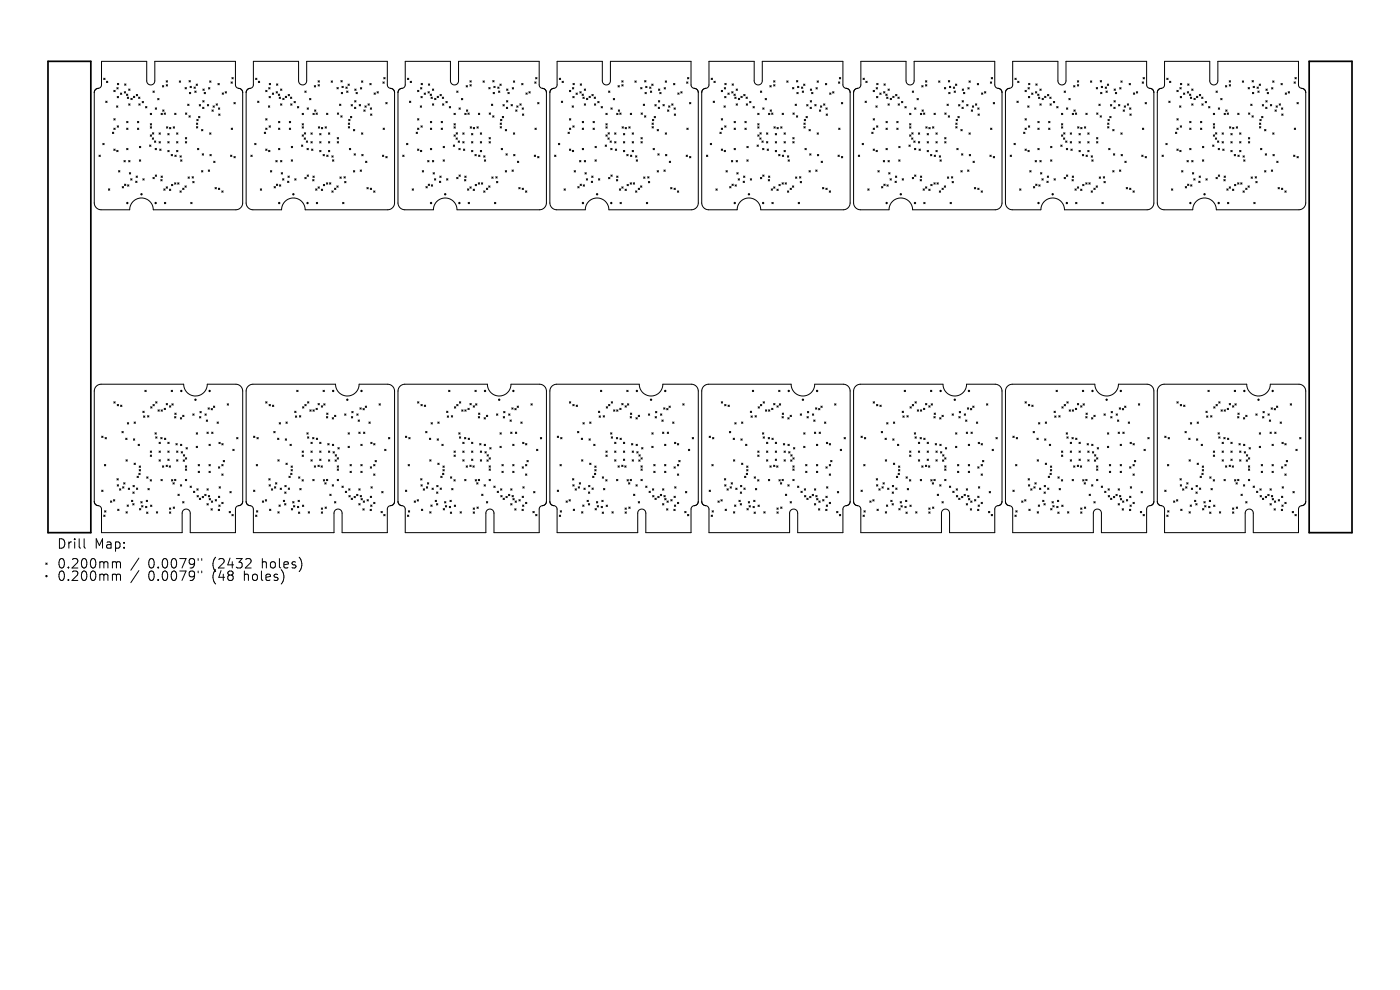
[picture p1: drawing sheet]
<svg xmlns="http://www.w3.org/2000/svg" width="297mm" height="210mm" viewBox="0 0 297 210" stroke-linecap="round" stroke-linejoin="round" font-family="sans-serif">
<defs><g id="words">
<g font-size="2.8">
<text x="12" y="116.7">Drill</text>
<text x="20" y="116.7">Map:</text>
<text x="12" y="120.9">0.200mm</text>
<text x="12" y="123.5">0.200mm</text>
<text x="31.4" y="120.9">0.0079&quot;</text>
<text x="31.4" y="123.5">0.0079&quot;</text>
<text x="45.2" y="120.9">(2432</text>
<text x="45.2" y="123.5">(48</text>
<text x="52" y="123.5">holes)</text>
<text x="55.8" y="120.9">holes)</text>
</g>
</g></defs>
<g fill="none" stroke="#000" stroke-width=".21">
<path d="M21.5 13h9.6v4.2a.86 .86 0 0 0 .9 .8 .86 .86 0 0 0 .8-.8v-4.2h17.1v5a1.01 1.01 0 0 0 1.2 .9l.4 .7v23.5a1.47 1.47 0 0 1-1.4 1.4h-17.6a2.5 2.5 0 0 0-2.5-2.5 2.5 2.5 0 0 0-2.5 2.5h-6.1a1.47 1.47 0 0 1-1.4-1.4v-23.5a1.03 1.03 0 0 1 1.1-.9l.3-.3 .1-.4zM22 16.6l.3 .3M22.3 16.6l-.3 .3M22.6 17.2l.3 .3M22.9 17.2l-.3 .3M24.1 19.2l.3 .2M24.4 19.2l-.3 .2M24.8 18.6l.3 .3M24.9 17.7l.3 .3M25.1 18.6l-.3 .3M25.2 17.7l-.3 .3M25.5 19.7l.3 .3"/>
<path d="M25.8 19.7l-.3 .3M26.4 19.4l.2 .3M26.4 17.8l.3 .3M26.6 19.4l-.2 .3M26.7 17.8l-.3 .3M26.8 20l.3 .3M27.1 20l-.3 .3M27.3 18.9l.3 .3M27.6 18.9l-.3 .3M32.4 19.3l.3 .3M32.7 19.3l-.3 .3M34.5 18.2l.2 .3"/>
<path d="M34.7 18.2l-.2 .3M35.3 17.1l.2 .3M35.3 18l.2 .3M35.5 17.1l-.2 .3M35.5 18l-.2 .3M38 17.2l.3 .2M38.3 17.2l-.3 .2M39.3 18.6l.2 .3M39.5 18.6l-.2 .3M40.1 17.1l.3 .3M40.2 19.6l.3 .3M40.3 18.3l.3 .3"/>
<path d="M40.4 17.1l-.3 .3M40.5 19.6l-.3 .3M40.6 18.3l-.3 .3M41.2 18.5l.2 .2M41.3 19.3l.3 .3M41.4 18.5l-.2 .2M41.6 19.3l-.3 .3M41.6 17.8l.3 .3M41.9 17.8l-.3 .3M43 18.9l.3 .3M43.3 19.6l.3 .3M43.3 18.9l-.3 .3"/>
<path d="M43.6 19.6l-.3 .3M44.2 18.6l.3 .3M44.5 17.2l.3 .2M44.5 18.6l-.3 .3M44.8 17.2l-.3 .2M46.2 17.7l.3 .3M46.5 17.7l-.3 .3M47.1 19.7l.3 .3M47.4 19.7l-.3 .3M47.8 19.5l.3 .2M48.1 19.5l-.3 .2M49 17.4l.3 .3"/>
<path d="M49.2 16.4l.3 .3M49.3 17.4l-.3 .3M49.5 16.4l-.3 .3M53.8 13h9.5v4.2a.86 .86 0 0 0 .9 .8 .86 .86 0 0 0 .9-.8v-4.2h17.1v5a1.01 1.01 0 0 0 1.1 .9l.4 .7v23.5a1.47 1.47 0 0 1-1.4 1.4h-17.6a2.5 2.5 0 0 0-2.5-2.5 2.5 2.5 0 0 0-2.5 2.5h-6.1a1.47 1.47 0 0 1-1.4-1.4v-23.5a1.03 1.03 0 0 1 1.1-.9l.3-.3 .2-.4zM54.2 16.6l.3 .3M54.5 16.6l-.3 .3M54.8 17.2l.3 .3M55.1 17.2l-.3 .3M56.4 19.2l.3 .2M56.7 19.2l-.3 .2M57 18.6l.3 .3M57.1 17.7l.3 .3"/>
<path d="M57.3 18.6l-.3 .3M57.4 17.7l-.3 .3M57.8 19.7l.3 .3M58.1 19.7l-.3 .3M58.6 19.4l.3 .3M58.7 17.8l.2 .3M58.9 19.4l-.3 .3M58.9 17.8l-.2 .3M59 20l.3 .3M59.3 20l-.3 .3M59.5 18.9l.3 .3M59.8 18.9l-.3 .3"/>
<path d="M64.7 19.3l.3 .3M65 19.3l-.3 .3M66.7 18.2l.3 .3M67 18.2l-.3 .3M67.5 17.1l.3 .3M67.5 18l.3 .3M67.8 17.1l-.3 .3M67.8 18l-.3 .3M70.3 17.2l.2 .2M70.5 17.2l-.2 .2M71.5 18.6l.3 .3M71.8 18.6l-.3 .3"/>
<path d="M72.3 17.1l.3 .3M72.4 19.6l.3 .3M72.5 18.3l.3 .3M72.6 17.1l-.3 .3M72.7 19.6l-.3 .3M72.8 18.3l-.3 .3M73.4 18.5l.3 .2M73.5 19.3l.3 .3M73.7 18.5l-.3 .2M73.8 19.3l-.3 .3M73.8 17.8l.3 .3M74.1 17.8l-.3 .3"/>
<path d="M75.3 18.9l.2 .3M75.5 19.6l.3 .3M75.5 18.9l-.2 .3M75.8 19.6l-.3 .3M76.5 18.6l.2 .3M76.7 17.2l.3 .2M76.7 18.6l-.2 .3M77 17.2l-.3 .2M78.5 17.7l.2 .3M78.7 17.7l-.2 .3M79.4 19.7l.2 .3M79.6 19.7l-.2 .3"/>
<path d="M80 19.5l.3 .2M80.3 19.5l-.3 .2M81.2 17.4l.3 .3M81.4 16.4l.3 .3M81.5 17.4l-.3 .3M81.7 16.4l-.3 .3M86 13h9.6v4.2a.86 .86 0 0 0 .8 .8 .86 .86 0 0 0 .9-.8v-4.2h17.1v5a1.01 1.01 0 0 0 1.1 .9l.4 .7v23.5a1.47 1.47 0 0 1-1.4 1.4h-17.5a2.5 2.5 0 0 0-2.5-2.5 2.5 2.5 0 0 0-2.6 2.5h-6a1.47 1.47 0 0 1-1.5-1.4v-23.5a1.03 1.03 0 0 1 1.1-.9l.3-.3 .2-.4zM86.4 16.6l.3 .3M86.7 16.6l-.3 .3M87 17.2l.3 .3M87.3 17.2l-.3 .3M88.6 19.2l.3 .2"/>
<path d="M88.9 19.2l-.3 .2M89.2 18.6l.3 .3M89.3 17.7l.3 .3M89.5 18.6l-.3 .3M89.6 17.7l-.3 .3M90 19.7l.3 .3M90.3 19.7l-.3 .3M90.8 19.4l.3 .3M90.9 17.8l.3 .3M91.1 19.4l-.3 .3M91.2 17.8l-.3 .3M91.3 20l.2 .3"/>
<path d="M91.5 20l-.2 .3M91.7 18.9l.3 .3M92 18.9l-.3 .3M96.9 19.3l.3 .3M97.2 19.3l-.3 .3M98.9 18.2l.3 .3M99.2 18.2l-.3 .3M99.7 17.1l.3 .3M99.7 18l.3 .3M100 17.1l-.3 .3M100 18l-.3 .3M102.5 17.2l.3 .2"/>
<path d="M102.8 17.2l-.3 .2M103.7 18.6l.3 .3M104 18.6l-.3 .3M104.5 17.1l.3 .3M104.6 19.6l.3 .3M104.8 18.3l.2 .3M104.8 17.1l-.3 .3M104.9 19.6l-.3 .3M105 18.3l-.2 .3M105.6 18.5l.3 .2M105.8 19.3l.2 .3M105.9 18.5l-.3 .2"/>
<path d="M106 19.3l-.2 .3M106 17.8l.3 .3M106.3 17.8l-.3 .3M107.5 18.9l.3 .3M107.7 19.6l.3 .3M107.8 18.9l-.3 .3M108 19.6l-.3 .3M108.7 18.6l.3 .3M108.9 17.2l.3 .2M109 18.6l-.3 .3M109.2 17.2l-.3 .2M110.7 17.7l.3 .3"/>
<path d="M111 17.7l-.3 .3M111.6 19.7l.3 .3M111.9 19.7l-.3 .3M112.2 19.5l.3 .2M112.5 19.5l-.3 .2M113.4 17.4l.3 .3M113.6 16.4l.3 .3M113.7 17.4l-.3 .3M113.9 16.4l-.3 .3M118.2 13h9.6v4.2a.86 .86 0 0 0 .8 .8 .86 .86 0 0 0 .9-.8v-4.2h17.1v5a1.01 1.01 0 0 0 1.1 .9l.4 .7v23.5a1.47 1.47 0 0 1-1.4 1.4h-17.5a2.5 2.5 0 0 0-2.5-2.5 2.5 2.5 0 0 0-2.5 2.5h-6.1a1.47 1.47 0 0 1-1.5-1.4v-23.5a1.03 1.03 0 0 1 1.1-.9l.4-.3 .1-.4zM118.7 16.6l.2 .3M118.9 16.6l-.2 .3"/>
<path d="M119.2 17.2l.3 .3M119.5 17.2l-.3 .3M120.8 19.2l.3 .2M121.1 19.2l-.3 .2M121.4 18.6l.3 .3M121.6 17.7l.2 .3M121.7 18.6l-.3 .3M121.8 17.7l-.2 .3M122.2 19.7l.3 .3M122.5 19.7l-.3 .3M123 19.4l.3 .3M123.1 17.8l.3 .3"/>
<path d="M123.3 19.4l-.3 .3M123.4 17.8l-.3 .3M123.5 20l.3 .3M123.8 20l-.3 .3M123.9 18.9l.3 .3M124.2 18.9l-.3 .3M129.1 19.3l.3 .3M129.4 19.3l-.3 .3M131.1 18.2l.3 .3M131.4 18.2l-.3 .3M131.9 17.1l.3 .3M131.9 18l.3 .3"/>
<path d="M132.2 17.1l-.3 .3M132.2 18l-.3 .3M134.7 17.2l.3 .2M135 17.2l-.3 .2M135.9 18.6l.3 .3M136.2 18.6l-.3 .3M136.8 17.1l.2 .3M136.8 19.6l.3 .3M137 18.3l.3 .3M137 17.1l-.2 .3M137.1 19.6l-.3 .3M137.3 18.3l-.3 .3"/>
<path d="M137.8 18.5l.3 .2M138 19.3l.3 .3M138.1 18.5l-.3 .2M138.3 19.3l-.3 .3M138.3 17.8l.2 .3M138.5 17.8l-.2 .3M139.7 18.9l.3 .3M140 19.6l.2 .3M140 18.9l-.3 .3M140.2 19.6l-.2 .3M140.9 18.6l.3 .3M141.1 17.2l.3 .2"/>
<path d="M141.2 18.6l-.3 .3M141.4 17.2l-.3 .2M142.9 17.7l.3 .3M143.2 17.7l-.3 .3M143.8 19.7l.3 .3M144.1 19.7l-.3 .3M144.4 19.5l.3 .2M144.7 19.5l-.3 .2M145.7 17.4l.2 .3M145.8 16.4l.3 .3M145.9 17.4l-.2 .3M146.1 16.4l-.3 .3"/>
<path d="M150.4 13h9.6v4.2a.86 .86 0 0 0 .9 .8 .86 .86 0 0 0 .8-.8v-4.2h17.1v5a1.01 1.01 0 0 0 1.1 .9l.5 .7v23.5a1.47 1.47 0 0 1-1.5 1.4h-17.5a2.5 2.5 0 0 0-2.5-2.5 2.5 2.5 0 0 0-2.5 2.5h-6.1a1.47 1.47 0 0 1-1.4-1.4v-23.5a1.03 1.03 0 0 1 1.1-.9l.3-.3 .1-.4zM150.9 16.6l.3 .3M151.2 16.6l-.3 .3M151.5 17.2l.2 .3M151.7 17.2l-.2 .3M153 19.2l.3 .2M153.3 19.2l-.3 .2M153.7 18.6l.2 .3M153.8 17.7l.3 .3M153.9 18.6l-.2 .3M154.1 17.7l-.3 .3M154.4 19.7l.3 .3"/>
<path d="M154.7 19.7l-.3 .3M155.2 19.4l.3 .3M155.3 17.8l.3 .3M155.5 19.4l-.3 .3M155.6 17.8l-.3 .3M155.7 20l.3 .3M156 20l-.3 .3M156.2 18.9l.3 .3M156.5 18.9l-.3 .3M161.3 19.3l.3 .3M161.6 19.3l-.3 .3M163.3 18.2l.3 .3"/>
<path d="M163.6 18.2l-.3 .3M164.1 17.1l.3 .3M164.1 18l.3 .3M164.4 17.1l-.3 .3M164.4 18l-.3 .3M166.9 17.2l.3 .2M167.2 17.2l-.3 .2M168.1 18.6l.3 .3M168.4 18.6l-.3 .3M169 17.1l.3 .3M169 19.6l.3 .3M169.2 18.3l.3 .3"/>
<path d="M169.3 17.1l-.3 .3M169.3 19.6l-.3 .3M169.5 18.3l-.3 .3M170 18.5l.3 .2M170.2 19.3l.3 .3M170.3 18.5l-.3 .2M170.5 19.3l-.3 .3M170.5 17.8l.3 .3M170.8 17.8l-.3 .3M171.9 18.9l.3 .3M172.2 19.6l.3 .3M172.2 18.9l-.3 .3"/>
<path d="M172.5 19.6l-.3 .3M173.1 18.6l.3 .3M173.3 17.2l.3 .2M173.4 18.6l-.3 .3M173.6 17.2l-.3 .2M175.1 17.7l.3 .3M175.4 17.7l-.3 .3M176 19.7l.3 .3M176.3 19.7l-.3 .3M176.6 19.5l.3 .2M176.9 19.5l-.3 .2M177.9 17.4l.3 .3"/>
<path d="M178.1 16.4l.3 .3M178.2 17.4l-.3 .3M178.4 16.4l-.3 .3M182.6 13h9.6v4.2a.86 .86 0 0 0 .9 .8 .86 .86 0 0 0 .8-.8v-4.2h17.1v5a1.01 1.01 0 0 0 1.2 .9l.4 .7v23.5a1.47 1.47 0 0 1-1.5 1.4h-17.5a2.5 2.5 0 0 0-2.5-2.5 2.5 2.5 0 0 0-2.5 2.5h-6.1a1.47 1.47 0 0 1-1.4-1.4v-23.5a1.03 1.03 0 0 1 1.1-.9l.3-.3 .1-.4zM183.1 16.6l.3 .3M183.4 16.6l-.3 .3M183.7 17.2l.3 .3M184 17.2l-.3 .3M185.2 19.2l.3 .2M185.5 19.2l-.3 .2M185.9 18.6l.3 .3M186 17.7l.3 .3"/>
<path d="M186.2 18.6l-.3 .3M186.3 17.7l-.3 .3M186.6 19.7l.3 .3M186.9 19.7l-.3 .3M187.4 19.4l.3 .3M187.5 17.8l.3 .3M187.7 19.4l-.3 .3M187.8 17.8l-.3 .3M187.9 20l.3 .3M188.2 20l-.3 .3M188.4 18.9l.3 .3M188.7 18.9l-.3 .3"/>
<path d="M193.5 19.3l.3 .3M193.8 19.3l-.3 .3M195.5 18.2l.3 .3M195.8 18.2l-.3 .3M196.3 17.1l.3 .3M196.3 18l.3 .3M196.6 17.1l-.3 .3M196.6 18l-.3 .3M199.1 17.2l.3 .2M199.4 17.2l-.3 .2M200.3 18.6l.3 .3M200.6 18.6l-.3 .3"/>
<path d="M201.2 17.1l.3 .3M201.3 19.6l.3 .3M201.4 18.3l.3 .3M201.5 17.1l-.3 .3M201.6 19.6l-.3 .3M201.7 18.3l-.3 .3M202.2 18.5l.3 .2M202.4 19.3l.3 .3M202.5 18.5l-.3 .2M202.7 19.3l-.3 .3M202.7 17.8l.3 .3M203 17.8l-.3 .3"/>
<path d="M204.1 18.9l.3 .3M204.4 19.6l.3 .3M204.4 18.9l-.3 .3M204.7 19.6l-.3 .3M205.3 18.6l.3 .3M205.6 17.2l.2 .2M205.6 18.6l-.3 .3M205.8 17.2l-.2 .2M207.3 17.7l.3 .3M207.6 17.7l-.3 .3M208.2 19.7l.3 .3M208.5 19.7l-.3 .3"/>
<path d="M208.9 19.5l.2 .2M209.1 19.5l-.2 .2M210.1 17.4l.3 .3M210.3 16.4l.3 .3M210.4 17.4l-.3 .3M210.6 16.4l-.3 .3M214.8 13h9.6v4.2a.86 .86 0 0 0 .9 .8 .86 .86 0 0 0 .8-.8v-4.2h17.2v5a1.01 1.01 0 0 0 1.1 .9l.4 .7v23.5a1.47 1.47 0 0 1-1.4 1.4h-17.6a2.5 2.5 0 0 0-2.5-2.5 2.5 2.5 0 0 0-2.5 2.5h-6.1a1.47 1.47 0 0 1-1.4-1.4v-23.5a1.03 1.03 0 0 1 1.1-.9l.3-.3 .1-.4zM215.3 16.6l.3 .3M215.6 16.6l-.3 .3M215.9 17.2l.3 .3M216.2 17.2l-.3 .3M217.5 19.2l.2 .2"/>
<path d="M217.7 19.2l-.2 .2M218.1 18.6l.3 .3M218.2 17.7l.3 .3M218.4 18.6l-.3 .3M218.5 17.7l-.3 .3M218.9 19.7l.2 .3M219.1 19.7l-.2 .3M219.7 19.4l.2 .3M219.7 17.8l.3 .3M219.9 19.4l-.2 .3M220 17.8l-.3 .3M220.1 20l.3 .3"/>
<path d="M220.4 20l-.3 .3M220.6 18.9l.3 .3M220.9 18.9l-.3 .3M225.8 19.3l.2 .3M226 19.3l-.2 .3M227.8 18.2l.2 .3M228 18.2l-.2 .3M228.6 17.1l.2 .3M228.6 18l.2 .3M228.8 17.1l-.2 .3M228.8 18l-.2 .3M231.3 17.2l.3 .2"/>
<path d="M231.6 17.2l-.3 .2M232.6 18.6l.2 .3M232.8 18.6l-.2 .3M233.4 17.1l.3 .3M233.5 19.6l.3 .3M233.6 18.3l.3 .3M233.7 17.1l-.3 .3M233.8 19.6l-.3 .3M233.9 18.3l-.3 .3M234.5 18.5l.2 .2M234.6 19.3l.3 .3M234.7 18.5l-.2 .2"/>
<path d="M234.9 19.3l-.3 .3M234.9 17.8l.3 .3M235.2 17.8l-.3 .3M236.3 18.9l.3 .3M236.6 19.6l.3 .3M236.6 18.9l-.3 .3M236.9 19.6l-.3 .3M237.5 18.6l.3 .3M237.8 17.2l.3 .2M237.8 18.6l-.3 .3M238.1 17.2l-.3 .2M239.5 17.7l.3 .3"/>
<path d="M239.8 17.7l-.3 .3M240.4 19.7l.3 .3M240.7 19.7l-.3 .3M241.1 19.5l.3 .2M241.4 19.5l-.3 .2M242.3 17.4l.3 .3M242.5 16.4l.3 .3M242.6 17.4l-.3 .3M242.8 16.4l-.3 .3M247.1 13h9.5v4.2a.86 .86 0 0 0 .9 .8 .86 .86 0 0 0 .9-.8v-4.2h17.1v5a1.01 1.01 0 0 0 1.1 .9l.4 .7v23.5a1.47 1.47 0 0 1-1.4 1.4h-17.6a2.5 2.5 0 0 0-2.5-2.5 2.5 2.5 0 0 0-2.5 2.5h-6.1a1.47 1.47 0 0 1-1.4-1.4v-23.5a1.03 1.03 0 0 1 1.1-.9l.3-.3 .2-.4zM247.5 16.6l.3 .3M247.8 16.6l-.3 .3"/>
<path d="M248.1 17.2l.3 .3M248.4 17.2l-.3 .3M249.7 19.2l.3 .2M250 19.2l-.3 .2M250.3 18.6l.3 .3M250.4 17.7l.3 .3M250.6 18.6l-.3 .3M250.7 17.7l-.3 .3M251.1 19.7l.3 .3M251.4 19.7l-.3 .3M251.9 19.4l.3 .3M252 17.8l.2 .3"/>
<path d="M252.2 19.4l-.3 .3M252.2 17.8l-.2 .3M252.3 20l.3 .3M252.6 20l-.3 .3M252.8 18.9l.3 .3M253.1 18.9l-.3 .3M258 19.3l.3 .3M258.3 19.3l-.3 .3M260 18.2l.3 .3M260.3 18.2l-.3 .3M260.8 17.1l.3 .3M260.8 18l.3 .3"/>
<path d="M261.1 17.1l-.3 .3M261.1 18l-.3 .3M263.6 17.2l.2 .2M263.8 17.2l-.2 .2M264.8 18.6l.3 .3M265.1 18.6l-.3 .3M265.6 17.1l.3 .3M265.7 19.6l.3 .3M265.8 18.3l.3 .3M265.9 17.1l-.3 .3M266 19.6l-.3 .3M266.1 18.3l-.3 .3"/>
<path d="M266.7 18.5l.3 .2M266.8 19.3l.3 .3M267 18.5l-.3 .2M267.1 19.3l-.3 .3M267.1 17.8l.3 .3M267.4 17.8l-.3 .3M268.6 18.9l.2 .3M268.8 19.6l.3 .3M268.8 18.9l-.2 .3M269.1 19.6l-.3 .3M269.8 18.6l.2 .3M270 17.2l.3 .2"/>
<path d="M270 18.6l-.2 .3M270.3 17.2l-.3 .2M271.8 17.7l.2 .3M272 17.7l-.2 .3M272.7 19.7l.2 .3M272.9 19.7l-.2 .3M273.3 19.5l.3 .2M273.6 19.5l-.3 .2M274.5 17.4l.3 .3M274.7 16.4l.3 .3M274.8 17.4l-.3 .3M275 16.4l-.3 .3"/>
<path d="M21 32.9l.3 .3M21.3 32.9l-.3 .3M21.8 30.4l.3 .3M22.1 30.4l-.3 .3M22.4 21.5l.3 .2M22.7 21.5l-.3 .2M23.8 28l.3 .3M24.1 28l-.3 .3M24.1 25.2l.3 .3M24.1 27.2l.3 .3M24.1 31.6l.3 .3M24.4 25.2l-.3 .3"/>
<path d="M24.4 27.2l-.3 .3M24.4 31.6l-.3 .3M24.7 22.5l.3 .2M24.8 31.9l.2 .3M24.9 20.5l.2 .2M24.9 26.7l.2 .3M25 22.5l-.3 .2M25 31.9l-.2 .3M25.1 20.5l-.2 .2M25.1 26.7l-.2 .3M25.1 36.2l.3 .3M25.4 36.2l-.3 .3"/>
<path d="M25.9 39.6l.3 .3M26.2 39.6l-.3 .3M26.3 34.1l.3 .2M26.4 39.1l.3 .2M26.6 34.1l-.3 .2M26.7 39.1l-.3 .2M26.9 25.8l.3 .2M26.9 27.2l.3 .3M26.9 31.5l.3 .3M27 20.6l.3 .3M27.1 39.2l.2 .3M27.2 25.8l-.3 .2"/>
<path d="M27.2 27.2l-.3 .3M27.2 31.5l-.3 .3M27.3 20.6l-.3 .3M27.3 22l.3 .3M27.3 34.1l.3 .2M27.3 39.2l-.2 .3M27.4 36.6l.3 .3M27.6 22l-.3 .3M27.6 34.1l-.3 .2M27.7 36.6l-.3 .3M27.7 37.9l.3 .3M27.8 20.9l.3 .2"/>
<path d="M28 37.9l-.3 .3M28.1 20.9l-.3 .2M28.3 20.4l.3 .3M28.6 20.4l-.3 .3M28.8 38.4l.3 .3M28.9 37.3l.3 .3M28.9 20l.3 .3M29.1 38.4l-.3 .3M29.2 37.3l-.3 .3M29.2 25.8l.2 .2M29.2 27.2l.2 .3M29.2 20l-.3 .3"/>
<path d="M29.4 20.6l.3 .3M29.4 25.8l-.2 .2M29.4 27.2l-.2 .3M29.4 22l.3 .3M29.6 33.9l.3 .3M29.6 31l.3 .3M29.7 20.6l-.3 .3M29.7 22l-.3 .3M29.9 33.9l-.3 .3M29.9 31l-.3 .3M30.2 21.5l.2 .3M30.3 37.9l.3 .3"/>
<path d="M30.4 21.5l-.2 .3M30.6 37.9l-.3 .3M30.9 22.6l.3 .3M31.2 22.6l-.3 .3M31.7 30.8l.3 .2M31.9 24l.3 .3M31.9 26.2l.3 .3M31.9 26.9l.3 .3M31.9 28.6l.3 .3M32 30.8l-.3 .2M32.2 24l-.3 .3M32.2 26.2l-.3 .3"/>
<path d="M32.2 26.9l-.3 .3M32.2 28.6l-.3 .3M32.3 29.3l.3 .2M32.3 28.2l.3 .2M32.4 37.6l.3 .3M32.6 29.3l-.3 .2M32.6 28.2l-.3 .2M32.7 37.6l-.3 .3M32.8 29.9l.2 .3M32.9 31.5l.3 .3M32.9 37.1l.3 .3M32.9 22.9l.3 .3"/>
<path d="M33 29.9l-.2 .3M33.2 31.5l-.3 .3M33.2 37.1l-.3 .3M33.2 22.9l-.3 .3M33.5 20.9l.2 .3M33.7 20.9l-.2 .3M33.7 28.2l.3 .3M33.7 30l.3 .3M33.9 31.6l.3 .3M34 28.2l-.3 .3M34 30l-.3 .3M34.1 38.1l.3 .3"/>
<path d="M34.2 31.6l-.3 .3M34.2 24l.3 .3M34.2 37.3l.3 .3M34.4 38.1l-.3 .3M34.5 24l-.3 .3M34.5 37.3l-.3 .3M34.5 23.3l.3 .3M34.8 23.3l-.3 .3M34.8 24l.3 .3M35.1 24l-.3 .3M35.3 39.6l.2 .3M35.3 26.9l.3 .3"/>
<path d="M35.5 39.6l-.2 .3M35.6 30l.3 .3M35.6 31.9l.3 .3M35.6 26.9l-.3 .3M35.6 28.3l.3 .3M35.9 30l-.3 .3M35.9 28.3l-.3 .3M35.9 31.9l-.3 .3M36 27l.2 .3M36.2 27l-.2 .3M36.3 32.8l.3 .3M36.4 39.1l.3 .3"/>
<path d="M36.6 32.8l-.3 .3M36.7 39.1l-.3 .3M36.7 26.9l.3 .3M37 38.8l.3 .3M37 26.9l-.3 .3M37.1 24l.2 .3M37.1 32.9l.3 .3M37.3 38.8l-.3 .3M37.3 24l-.2 .3M37.4 32.9l-.3 .3M37.5 30l.2 .3M37.5 31.9l.2 .3"/>
<path d="M37.5 28.2l.2 .3M37.7 38.8l.3 .3M37.7 28.2l-.2 .3M37.7 30l-.2 .3M37.7 31.9l-.2 .3M38 38.8l-.3 .3M38.2 33.1l.3 .2M38.3 33.9l.3 .3M38.5 33.1l-.3 .2M38.6 33.9l-.3 .3M38.7 39.9l.3 .3M39 39.9l-.3 .3"/>
<path d="M39.2 39.4l.3 .3M39.3 29.2l.3 .3M39.3 30l.3 .3M39.3 24l.3 .2M39.5 39.4l-.3 .3M39.6 30l-.3 .3M39.6 29.2l-.3 .3M39.6 24l-.3 .2M39.8 22.1l.3 .3M39.9 37.5l.3 .3M40.1 24.6l.3 .3M40.1 22.1l-.3 .3"/>
<path d="M40.2 37.5l-.3 .3M40.4 24.6l-.3 .3M40.8 37.5l.2 .3M40.9 38.5l.3 .3M41 37.5l-.2 .3M41.2 38.5l-.3 .3M41.7 26.1l.3 .3M41.7 26.9l.3 .3M41.8 25.3l.2 .3M41.9 31.5l.3 .3M42 26.1l-.3 .3M42 26.9l-.3 .3"/>
<path d="M42 25.3l-.2 .3M42.1 24.7l.3 .3M42.2 31.5l-.3 .3M42.3 22.2l.3 .3M42.4 24.7l-.3 .3M42.6 22.2l-.3 .3M42.8 27.5l.2 .3M42.8 36.2l.2 .3M42.9 32.6l.3 .3M43 22.7l.3 .3M43 21.4l.3 .2M43 27.5l-.2 .3"/>
<path d="M43 36.2l-.2 .3M43.2 32.6l-.3 .3M43.3 22.7l-.3 .3M43.3 21.4l-.3 .2M44 22.2l.3 .3M44.2 36.1l.3 .2M44.3 22.2l-.3 .3M44.5 28.2l.3 .3M44.5 36.1l-.3 .2M44.5 32.8l.3 .2M44.8 28.2l-.3 .3M44.8 32.8l-.3 .2"/>
<path d="M45 23.3l.2 .3M45.2 22.5l.3 .2M45.2 23.3l-.2 .3M45.3 34.2l.3 .3M45.5 22.5l-.3 .2M45.6 34.2l-.3 .3M45.6 39.8l.3 .3M45.8 22l.3 .3M45.9 39.8l-.3 .3M46.1 22l-.3 .3M46.3 39.9l.3 .3M46.3 22.9l.3 .3"/>
<path d="M46.4 24.2l.3 .3M46.6 22.9l-.3 .3M46.6 39.9l-.3 .3M46.7 24.2l-.3 .3M48.9 32.9l.3 .3M49.1 27.2l.2 .3M49.2 32.9l-.3 .3M49.3 27.2l-.2 .3M49.6 33.2l.3 .3M49.6 21.7l.3 .3M49.9 21.7l-.3 .3M49.9 33.2l-.3 .3"/>
<path d="M53.2 32.9l.3 .3M53.5 32.9l-.3 .3M54 30.4l.3 .3M54.3 30.4l-.3 .3M54.6 21.5l.3 .2M54.9 21.5l-.3 .2M56.1 28l.3 .3M56.4 28l-.3 .3M56.4 25.2l.3 .3M56.4 27.2l.3 .3M56.4 31.6l.3 .3M56.7 25.2l-.3 .3"/>
<path d="M56.7 27.2l-.3 .3M56.7 31.6l-.3 .3M56.9 22.5l.3 .2M57 31.9l.3 .3M57.1 20.5l.3 .2M57.1 26.7l.3 .3M57.2 22.5l-.3 .2M57.3 31.9l-.3 .3M57.4 20.5l-.3 .2M57.4 26.7l-.3 .3M57.4 36.2l.3 .3M57.7 36.2l-.3 .3"/>
<path d="M58.1 39.6l.3 .3M58.4 39.6l-.3 .3M58.5 34.1l.3 .2M58.6 39.1l.3 .2M58.8 34.1l-.3 .2M58.9 39.1l-.3 .2M59.1 25.8l.3 .2M59.1 27.2l.3 .3M59.1 31.5l.3 .3M59.2 20.6l.3 .3M59.3 39.2l.3 .3M59.4 27.2l-.3 .3"/>
<path d="M59.4 25.8l-.3 .2M59.4 31.5l-.3 .3M59.5 20.6l-.3 .3M59.5 22l.3 .3M59.5 34.1l.3 .2M59.6 39.2l-.3 .3M59.7 36.6l.2 .3M59.8 22l-.3 .3M59.8 34.1l-.3 .2M59.9 37.9l.3 .3M59.9 36.6l-.2 .3M60 20.9l.3 .2"/>
<path d="M60.2 37.9l-.3 .3M60.3 20.9l-.3 .2M60.5 20.4l.3 .3M60.8 20.4l-.3 .3M61 38.4l.3 .3M61.1 37.3l.3 .3M61.1 20l.3 .3M61.3 38.4l-.3 .3M61.4 37.3l-.3 .3M61.4 25.8l.3 .2M61.4 27.2l.3 .3M61.4 20l-.3 .3"/>
<path d="M61.6 20.6l.3 .3M61.7 25.8l-.3 .2M61.7 27.2l-.3 .3M61.7 22l.2 .3M61.8 33.9l.3 .3M61.8 31l.3 .3M61.9 20.6l-.3 .3M61.9 22l-.2 .3M62.1 33.9l-.3 .3M62.1 31l-.3 .3M62.4 21.5l.3 .3M62.5 37.9l.3 .3"/>
<path d="M62.7 21.5l-.3 .3M62.8 37.9l-.3 .3M63.1 22.6l.3 .3M63.4 22.6l-.3 .3M64 30.8l.2 .2M64.1 24l.3 .3M64.1 26.2l.3 .3M64.1 26.9l.3 .3M64.1 28.6l.3 .3M64.2 30.8l-.2 .2M64.4 24l-.3 .3M64.4 26.2l-.3 .3"/>
<path d="M64.4 26.9l-.3 .3M64.4 28.6l-.3 .3M64.5 29.3l.3 .2M64.6 28.2l.2 .2M64.7 37.6l.3 .3M64.8 29.3l-.3 .2M64.8 28.2l-.2 .2M65 37.6l-.3 .3M65 29.9l.3 .3M65.1 31.5l.3 .3M65.2 22.9l.2 .3M65.2 37.1l.2 .3"/>
<path d="M65.3 29.9l-.3 .3M65.4 31.5l-.3 .3M65.4 22.9l-.2 .3M65.4 37.1l-.2 .3M65.7 20.9l.3 .3M66 20.9l-.3 .3M66 28.2l.2 .3M66 30l.2 .3M66.1 31.6l.3 .3M66.2 28.2l-.2 .3M66.2 30l-.2 .3M66.3 38.1l.3 .3"/>
<path d="M66.4 31.6l-.3 .3M66.4 24l.3 .3M66.4 37.3l.3 .3M66.6 38.1l-.3 .3M66.7 24l-.3 .3M66.7 37.3l-.3 .3M66.7 23.3l.3 .3M67 23.3l-.3 .3M67 24l.3 .3M67.3 24l-.3 .3M67.5 39.6l.3 .3M67.5 26.9l.3 .3"/>
<path d="M67.8 39.6l-.3 .3M67.8 30l.3 .3M67.8 31.9l.3 .3M67.8 26.9l-.3 .3M67.8 28.3l.3 .3M68.1 30l-.3 .3M68.1 28.3l-.3 .3M68.1 31.9l-.3 .3M68.2 27l.3 .3M68.5 27l-.3 .3M68.5 32.8l.3 .3M68.6 39.1l.3 .3"/>
<path d="M68.8 32.8l-.3 .3M68.9 39.1l-.3 .3M69 26.9l.2 .3M69.2 38.8l.3 .3M69.2 26.9l-.2 .3M69.3 24l.3 .3M69.3 32.9l.3 .3M69.5 38.8l-.3 .3M69.6 24l-.3 .3M69.6 32.9l-.3 .3M69.7 30l.3 .3M69.7 31.9l.3 .3"/>
<path d="M69.7 28.2l.3 .3M69.9 38.8l.3 .3M70 28.2l-.3 .3M70 30l-.3 .3M70 31.9l-.3 .3M70.2 38.8l-.3 .3M70.4 33.1l.3 .2M70.5 33.9l.3 .3M70.7 33.1l-.3 .2M70.8 33.9l-.3 .3M71 39.9l.3 .3M71.3 39.9l-.3 .3"/>
<path d="M71.5 39.4l.2 .3M71.5 29.2l.3 .3M71.5 30l.3 .3M71.6 24l.2 .2M71.7 39.4l-.2 .3M71.8 30l-.3 .3M71.8 29.2l-.3 .3M71.8 24l-.2 .2M72 22.1l.3 .3M72.1 37.5l.3 .3M72.3 24.6l.3 .3M72.3 22.1l-.3 .3"/>
<path d="M72.4 37.5l-.3 .3M72.6 24.6l-.3 .3M73 37.5l.3 .3M73.1 38.5l.3 .3M73.3 37.5l-.3 .3M73.4 38.5l-.3 .3M73.9 26.1l.3 .3M73.9 26.9l.3 .3M74 25.3l.3 .3M74.1 31.5l.3 .3M74.2 26.9l-.3 .3M74.2 26.1l-.3 .3"/>
<path d="M74.3 25.3l-.3 .3M74.3 24.7l.3 .3M74.4 31.5l-.3 .3M74.5 22.2l.3 .3M74.6 24.7l-.3 .3M74.8 22.2l-.3 .3M75 27.5l.3 .3M75 36.2l.3 .3M75.1 32.6l.3 .3M75.2 22.7l.3 .3M75.2 21.4l.3 .2M75.3 27.5l-.3 .3"/>
<path d="M75.3 36.2l-.3 .3M75.4 32.6l-.3 .3M75.5 22.7l-.3 .3M75.5 21.4l-.3 .2M76.2 22.2l.3 .3M76.4 36.1l.3 .2M76.5 22.2l-.3 .3M76.7 28.2l.3 .3M76.7 36.1l-.3 .2M76.8 32.8l.2 .2M77 28.2l-.3 .3M77 32.8l-.2 .2"/>
<path d="M77.2 23.3l.3 .3M77.4 22.5l.3 .2M77.5 23.3l-.3 .3M77.6 34.2l.2 .3M77.7 22.5l-.3 .2M77.8 34.2l-.2 .3M77.8 39.8l.3 .3M78.1 22l.3 .3M78.1 39.8l-.3 .3M78.4 22l-.3 .3M78.6 39.9l.2 .3M78.6 22.9l.2 .3"/>
<path d="M78.6 24.2l.3 .3M78.8 22.9l-.2 .3M78.8 39.9l-.2 .3M78.9 24.2l-.3 .3M81.1 32.9l.3 .3M81.3 27.2l.3 .3M81.4 32.9l-.3 .3M81.6 27.2l-.3 .3M81.8 21.7l.3 .3M81.8 33.2l.3 .3M82.1 33.2l-.3 .3M82.1 21.7l-.3 .3"/>
<path d="M85.4 32.9l.3 .3M85.7 32.9l-.3 .3M86.2 30.4l.3 .3M86.5 30.4l-.3 .3M86.9 21.5l.3 .2M87.2 21.5l-.3 .2M88.3 28l.3 .3M88.6 28l-.3 .3M88.6 25.2l.3 .3M88.6 27.2l.3 .3M88.6 31.6l.3 .3M88.9 25.2l-.3 .3"/>
<path d="M88.9 27.2l-.3 .3M88.9 31.6l-.3 .3M89.2 22.5l.2 .2M89.2 31.9l.3 .3M89.3 20.5l.3 .2M89.3 26.7l.3 .3M89.4 22.5l-.2 .2M89.5 31.9l-.3 .3M89.6 20.5l-.3 .2M89.6 26.7l-.3 .3M89.6 36.2l.3 .3M89.9 36.2l-.3 .3"/>
<path d="M90.4 39.6l.2 .3M90.6 39.6l-.2 .3M90.7 34.1l.3 .2M90.8 39.1l.3 .2M91 34.1l-.3 .2M91.1 39.1l-.3 .2M91.3 25.8l.3 .2M91.3 27.2l.3 .3M91.3 31.5l.3 .3M91.4 20.6l.3 .3M91.5 39.2l.3 .3M91.6 25.8l-.3 .2"/>
<path d="M91.6 27.2l-.3 .3M91.6 31.5l-.3 .3M91.7 20.6l-.3 .3M91.7 22l.3 .3M91.7 34.1l.3 .2M91.8 39.2l-.3 .3M91.9 36.6l.3 .3M92 22l-.3 .3M92 34.1l-.3 .2M92.2 37.9l.2 .3M92.2 36.6l-.3 .3M92.2 20.9l.3 .2"/>
<path d="M92.4 37.9l-.2 .3M92.5 20.9l-.3 .2M92.7 20.4l.3 .3M93 20.4l-.3 .3M93.2 38.4l.3 .3M93.3 37.3l.3 .3M93.3 20l.3 .3M93.5 38.4l-.3 .3M93.6 37.3l-.3 .3M93.6 25.8l.3 .2M93.6 27.2l.3 .3M93.6 20l-.3 .3"/>
<path d="M93.8 20.6l.3 .3M93.9 25.8l-.3 .2M93.9 27.2l-.3 .3M93.9 22l.3 .3M94 33.9l.3 .3M94 31l.3 .3M94.1 20.6l-.3 .3M94.2 22l-.3 .3M94.3 33.9l-.3 .3M94.3 31l-.3 .3M94.6 21.5l.3 .3M94.7 37.9l.3 .3"/>
<path d="M94.9 21.5l-.3 .3M95 37.9l-.3 .3M95.3 22.6l.3 .3M95.6 22.6l-.3 .3M96.2 30.8l.3 .2M96.3 24l.3 .3M96.3 26.2l.3 .3M96.3 26.9l.3 .3M96.3 28.6l.3 .3M96.5 30.8l-.3 .2M96.6 24l-.3 .3M96.6 26.2l-.3 .3"/>
<path d="M96.6 26.9l-.3 .3M96.6 28.6l-.3 .3M96.7 29.3l.3 .2M96.8 28.2l.3 .2M96.9 37.6l.3 .3M97 29.3l-.3 .2M97.1 28.2l-.3 .2M97.2 37.6l-.3 .3M97.2 29.9l.3 .3M97.3 31.5l.3 .3M97.4 37.1l.3 .3M97.4 22.9l.3 .3"/>
<path d="M97.5 29.9l-.3 .3M97.6 31.5l-.3 .3M97.7 22.9l-.3 .3M97.7 37.1l-.3 .3M97.9 20.9l.3 .3M98.2 20.9l-.3 .3M98.2 28.2l.3 .3M98.2 30l.3 .3M98.3 31.6l.3 .3M98.5 28.2l-.3 .3M98.5 30l-.3 .3M98.5 38.1l.3 .3"/>
<path d="M98.6 31.6l-.3 .3M98.6 24l.3 .3M98.6 37.3l.3 .3M98.8 38.1l-.3 .3M98.9 24l-.3 .3M98.9 37.3l-.3 .3M98.9 23.3l.3 .3M99.2 23.3l-.3 .3M99.3 24l.2 .3M99.5 24l-.2 .3M99.7 39.6l.3 .3M99.7 26.9l.3 .3"/>
<path d="M100 39.6l-.3 .3M100 30l.3 .3M100 31.9l.3 .3M100 26.9l-.3 .3M100 28.3l.3 .3M100.3 30l-.3 .3M100.3 28.3l-.3 .3M100.3 31.9l-.3 .3M100.4 27l.3 .3M100.7 27l-.3 .3M100.7 32.8l.3 .3M100.8 39.1l.3 .3"/>
<path d="M101 32.8l-.3 .3M101.1 39.1l-.3 .3M101.2 26.9l.3 .3M101.5 26.9l-.3 .3M101.5 38.8l.3 .3M101.5 24l.3 .3M101.5 32.9l.3 .3M101.8 38.8l-.3 .3M101.8 24l-.3 .3M101.8 32.9l-.3 .3M101.9 31.9l.3 .3M101.9 28.2l.3 .3"/>
<path d="M101.9 30l.3 .3M102.1 38.8l.3 .3M102.2 28.2l-.3 .3M102.2 31.9l-.3 .3M102.2 30l-.3 .3M102.4 38.8l-.3 .3M102.6 33.1l.3 .2M102.8 33.9l.2 .3M102.9 33.1l-.3 .2M103 33.9l-.2 .3M103.2 39.9l.3 .3M103.5 39.9l-.3 .3"/>
<path d="M103.7 39.4l.3 .3M103.8 29.2l.2 .3M103.8 30l.2 .3M103.8 24l.3 .2M104 39.4l-.3 .3M104 30l-.2 .3M104 29.2l-.2 .3M104.1 24l-.3 .2M104.2 22.1l.3 .3M104.3 37.5l.3 .3M104.5 24.6l.3 .3M104.5 22.1l-.3 .3"/>
<path d="M104.6 37.5l-.3 .3M104.8 24.6l-.3 .3M105.2 37.5l.3 .3M105.3 38.5l.3 .3M105.5 37.5l-.3 .3M105.6 38.5l-.3 .3M106.1 26.1l.3 .3M106.1 26.9l.3 .3M106.2 25.3l.3 .3M106.3 31.5l.3 .3M106.4 26.9l-.3 .3M106.4 26.1l-.3 .3"/>
<path d="M106.5 25.3l-.3 .3M106.6 24.7l.2 .3M106.6 31.5l-.3 .3M106.7 22.2l.3 .3M106.8 24.7l-.2 .3M107 22.2l-.3 .3M107.2 27.5l.3 .3M107.2 36.2l.3 .3M107.3 32.6l.3 .3M107.4 22.7l.3 .3M107.5 21.4l.2 .2M107.5 36.2l-.3 .3"/>
<path d="M107.5 27.5l-.3 .3M107.6 32.6l-.3 .3M107.7 22.7l-.3 .3M107.7 21.4l-.2 .2M108.4 22.2l.3 .3M108.6 36.1l.3 .2M108.7 22.2l-.3 .3M108.9 36.1l-.3 .2M108.9 28.2l.3 .3M109 32.8l.3 .2M109.2 28.2l-.3 .3M109.3 32.8l-.3 .2"/>
<path d="M109.4 23.3l.3 .3M109.6 22.5l.3 .2M109.7 23.3l-.3 .3M109.8 34.2l.3 .3M109.9 22.5l-.3 .2M110.1 34.2l-.3 .3M110.1 39.8l.2 .3M110.3 22l.3 .3M110.3 39.8l-.2 .3M110.6 22l-.3 .3M110.8 39.9l.3 .3M110.8 22.9l.3 .3"/>
<path d="M110.8 24.2l.3 .3M111.1 39.9l-.3 .3M111.1 22.9l-.3 .3M111.1 24.2l-.3 .3M113.3 32.9l.3 .3M113.5 27.2l.3 .3M113.6 32.9l-.3 .3M113.8 27.2l-.3 .3M114.1 21.7l.2 .3M114.1 33.2l.2 .3M114.3 21.7l-.2 .3M114.3 33.2l-.2 .3"/>
<path d="M117.7 32.9l.2 .3M117.9 32.9l-.2 .3M118.5 30.4l.3 .3M118.8 30.4l-.3 .3M119.1 21.5l.3 .2M119.4 21.5l-.3 .2M120.5 28l.3 .3M120.8 28l-.3 .3M120.8 25.2l.3 .3M120.8 27.2l.3 .3M120.8 31.6l.3 .3M121.1 27.2l-.3 .3"/>
<path d="M121.1 25.2l-.3 .3M121.1 31.6l-.3 .3M121.4 22.5l.3 .2M121.4 31.9l.3 .3M121.5 20.5l.3 .2M121.5 26.7l.3 .3M121.7 22.5l-.3 .2M121.7 31.9l-.3 .3M121.8 20.5l-.3 .2M121.8 26.7l-.3 .3M121.8 36.2l.3 .3M122.1 36.2l-.3 .3"/>
<path d="M122.6 39.6l.3 .3M122.9 39.6l-.3 .3M122.9 34.1l.3 .2M123.1 39.1l.3 .2M123.2 34.1l-.3 .2M123.4 39.1l-.3 .2M123.5 25.8l.3 .2M123.5 27.2l.3 .3M123.5 31.5l.3 .3M123.7 20.6l.2 .3M123.7 39.2l.3 .3M123.8 27.2l-.3 .3"/>
<path d="M123.8 25.8l-.3 .2M123.8 31.5l-.3 .3M123.9 20.6l-.2 .3M123.9 22l.3 .3M123.9 34.1l.3 .2M124 39.2l-.3 .3M124.1 36.6l.3 .3M124.2 22l-.3 .3M124.2 34.1l-.3 .2M124.4 37.9l.3 .3M124.4 36.6l-.3 .3M124.4 20.9l.3 .2"/>
<path d="M124.7 37.9l-.3 .3M124.7 20.9l-.3 .2M125 20.4l.2 .3M125.2 20.4l-.2 .3M125.4 38.4l.3 .3M125.5 37.3l.3 .3M125.6 20l.2 .3M125.7 38.4l-.3 .3M125.8 37.3l-.3 .3M125.8 25.8l.3 .2M125.8 27.2l.3 .3M125.8 20l-.2 .3"/>
<path d="M126.1 20.6l.2 .3M126.1 25.8l-.3 .2M126.1 27.2l-.3 .3M126.1 22l.3 .3M126.2 33.9l.3 .3M126.2 31l.3 .3M126.3 20.6l-.2 .3M126.4 22l-.3 .3M126.5 33.9l-.3 .3M126.5 31l-.3 .3M126.8 21.5l.3 .3M127 37.9l.2 .3"/>
<path d="M127.1 21.5l-.3 .3M127.2 37.9l-.2 .3M127.5 22.6l.3 .3M127.8 22.6l-.3 .3M128.4 30.8l.3 .2M128.5 26.9l.3 .3M128.5 24l.3 .3M128.5 26.2l.3 .3M128.5 28.6l.3 .3M128.7 30.8l-.3 .2M128.8 24l-.3 .3M128.8 26.2l-.3 .3"/>
<path d="M128.8 26.9l-.3 .3M128.8 28.6l-.3 .3M129 29.3l.2 .2M129 28.2l.3 .2M129.1 37.6l.3 .3M129.2 29.3l-.2 .2M129.3 28.2l-.3 .2M129.4 37.6l-.3 .3M129.4 29.9l.3 .3M129.6 31.5l.2 .3M129.6 22.9l.3 .3M129.6 37.1l.3 .3"/>
<path d="M129.7 29.9l-.3 .3M129.8 31.5l-.2 .3M129.9 37.1l-.3 .3M129.9 22.9l-.3 .3M130.1 20.9l.3 .3M130.4 20.9l-.3 .3M130.4 28.2l.3 .3M130.4 30l.3 .3M130.5 31.6l.3 .3M130.7 28.2l-.3 .3M130.7 30l-.3 .3M130.8 38.1l.3 .3"/>
<path d="M130.8 31.6l-.3 .3M130.8 24l.3 .3M130.8 37.3l.3 .3M131.1 38.1l-.3 .3M131.1 24l-.3 .3M131.1 37.3l-.3 .3M131.2 23.3l.3 .3M131.5 23.3l-.3 .3M131.5 24l.3 .3M131.8 24l-.3 .3M131.9 39.6l.3 .3M132 26.9l.3 .3"/>
<path d="M132.2 39.6l-.3 .3M132.3 26.9l-.3 .3M132.3 30l.2 .3M132.3 31.9l.2 .3M132.3 28.3l.2 .3M132.5 30l-.2 .3M132.5 28.3l-.2 .3M132.5 31.9l-.2 .3M132.6 27l.3 .3M132.9 27l-.3 .3M133 32.8l.3 .3M133 39.1l.3 .3"/>
<path d="M133.3 32.8l-.3 .3M133.3 39.1l-.3 .3M133.4 26.9l.3 .3M133.7 26.9l-.3 .3M133.7 38.8l.3 .3M133.7 24l.3 .3M133.7 32.9l.3 .3M134 38.8l-.3 .3M134 24l-.3 .3M134 32.9l-.3 .3M134.1 31.9l.3 .3M134.1 28.2l.3 .3"/>
<path d="M134.1 30l.3 .3M134.3 38.8l.3 .3M134.4 28.2l-.3 .3M134.4 31.9l-.3 .3M134.4 30l-.3 .3M134.6 38.8l-.3 .3M134.8 33.1l.3 .2M135 33.9l.3 .3M135.1 33.1l-.3 .2M135.3 33.9l-.3 .3M135.4 39.9l.3 .3M135.7 39.9l-.3 .3"/>
<path d="M135.9 39.4l.3 .3M136 29.2l.3 .3M136 30l.3 .3M136 24l.3 .2M136.2 39.4l-.3 .3M136.3 29.2l-.3 .3M136.3 30l-.3 .3M136.3 24l-.3 .2M136.5 22.1l.3 .3M136.5 37.5l.3 .3M136.7 24.6l.3 .3M136.8 22.1l-.3 .3"/>
<path d="M136.8 37.5l-.3 .3M137 24.6l-.3 .3M137.4 37.5l.3 .3M137.5 38.5l.3 .3M137.7 37.5l-.3 .3M137.8 38.5l-.3 .3M138.3 26.1l.3 .3M138.3 26.9l.3 .3M138.4 25.3l.3 .3M138.5 31.5l.3 .3M138.6 26.1l-.3 .3M138.6 26.9l-.3 .3"/>
<path d="M138.7 25.3l-.3 .3M138.8 24.7l.3 .3M138.8 31.5l-.3 .3M138.9 22.2l.3 .3M139.1 24.7l-.3 .3M139.2 22.2l-.3 .3M139.4 27.5l.3 .3M139.4 36.2l.3 .3M139.6 32.6l.2 .3M139.6 22.7l.3 .3M139.7 21.4l.3 .2M139.7 27.5l-.3 .3"/>
<path d="M139.7 36.2l-.3 .3M139.8 32.6l-.2 .3M139.9 22.7l-.3 .3M140 21.4l-.3 .2M140.6 22.2l.3 .3M140.8 36.1l.3 .2M140.9 22.2l-.3 .3M141.1 28.2l.3 .3M141.1 36.1l-.3 .2M141.2 32.8l.3 .2M141.4 28.2l-.3 .3M141.5 32.8l-.3 .2"/>
<path d="M141.6 23.3l.3 .3M141.8 22.5l.3 .2M141.9 23.3l-.3 .3M142 34.2l.3 .3M142.1 22.5l-.3 .2M142.3 39.8l.3 .3M142.3 34.2l-.3 .3M142.5 22l.3 .3M142.6 39.8l-.3 .3M142.8 22l-.3 .3M143 39.9l.3 .3M143 22.9l.3 .3"/>
<path d="M143 24.2l.3 .3M143.3 39.9l-.3 .3M143.3 22.9l-.3 .3M143.3 24.2l-.3 .3M145.6 32.9l.2 .3M145.7 27.2l.3 .3M145.8 32.9l-.2 .3M146 27.2l-.3 .3M146.3 21.7l.3 .3M146.3 33.2l.3 .3M146.6 21.7l-.3 .3M146.6 33.2l-.3 .3"/>
<path d="M149.9 32.9l.3 .3M150.2 32.9l-.3 .3M150.7 30.4l.3 .3M151 30.4l-.3 .3M151.3 21.5l.3 .2M151.6 21.5l-.3 .2M152.7 28l.3 .3M153 28l-.3 .3M153 25.2l.3 .3M153 27.2l.3 .3M153 31.6l.3 .3M153.3 25.2l-.3 .3"/>
<path d="M153.3 27.2l-.3 .3M153.3 31.6l-.3 .3M153.6 22.5l.3 .2M153.6 31.9l.3 .3M153.7 20.5l.3 .2M153.7 26.7l.3 .3M153.9 22.5l-.3 .2M153.9 31.9l-.3 .3M154 20.5l-.3 .2M154 26.7l-.3 .3M154 36.2l.3 .3M154.3 36.2l-.3 .3"/>
<path d="M154.8 39.6l.3 .3M155.1 39.6l-.3 .3M155.2 34.1l.2 .2M155.3 39.1l.3 .2M155.4 34.1l-.2 .2M155.6 39.1l-.3 .2M155.7 25.8l.3 .2M155.7 27.2l.3 .3M155.7 31.5l.3 .3M155.9 20.6l.3 .3M155.9 39.2l.3 .3M156 27.2l-.3 .3"/>
<path d="M156 25.8l-.3 .2M156 31.5l-.3 .3M156.2 20.6l-.3 .3M156.2 22l.3 .3M156.2 34.1l.3 .2M156.2 39.2l-.3 .3M156.3 36.6l.3 .3M156.5 22l-.3 .3M156.5 34.1l-.3 .2M156.6 37.9l.3 .3M156.6 36.6l-.3 .3M156.6 20.9l.3 .2"/>
<path d="M156.9 37.9l-.3 .3M156.9 20.9l-.3 .2M157.2 20.4l.3 .3M157.5 20.4l-.3 .3M157.7 38.4l.2 .3M157.7 37.3l.3 .3M157.8 20l.3 .3M157.9 38.4l-.2 .3M158 37.3l-.3 .3M158 25.8l.3 .2M158 27.2l.3 .3M158.1 20l-.3 .3"/>
<path d="M158.3 20.6l.3 .3M158.3 25.8l-.3 .2M158.3 27.2l-.3 .3M158.3 22l.3 .3M158.4 33.9l.3 .3M158.4 31l.3 .3M158.6 20.6l-.3 .3M158.6 22l-.3 .3M158.7 33.9l-.3 .3M158.7 31l-.3 .3M159 21.5l.3 .3M159.2 37.9l.3 .3"/>
<path d="M159.3 21.5l-.3 .3M159.5 37.9l-.3 .3M159.7 22.6l.3 .3M160 22.6l-.3 .3M160.6 30.8l.3 .2M160.7 26.9l.3 .3M160.7 24l.3 .3M160.7 26.2l.3 .3M160.7 28.6l.3 .3M160.9 30.8l-.3 .2M161 24l-.3 .3M161 26.2l-.3 .3"/>
<path d="M161 26.9l-.3 .3M161 28.6l-.3 .3M161.2 29.3l.3 .2M161.2 28.2l.3 .2M161.3 37.6l.3 .3M161.5 29.3l-.3 .2M161.5 28.2l-.3 .2M161.6 37.6l-.3 .3M161.6 29.9l.3 .3M161.8 31.5l.3 .3M161.8 22.9l.3 .3M161.8 37.1l.3 .3"/>
<path d="M161.9 29.9l-.3 .3M162.1 31.5l-.3 .3M162.1 22.9l-.3 .3M162.1 37.1l-.3 .3M162.3 20.9l.3 .3M162.6 20.9l-.3 .3M162.6 28.2l.3 .3M162.6 30l.3 .3M162.7 31.6l.3 .3M162.9 28.2l-.3 .3M162.9 30l-.3 .3M163 38.1l.3 .3"/>
<path d="M163 31.6l-.3 .3M163 24l.3 .3M163 37.3l.3 .3M163.3 38.1l-.3 .3M163.3 24l-.3 .3M163.3 37.3l-.3 .3M163.4 23.3l.3 .3M163.7 23.3l-.3 .3M163.7 24l.3 .3M164 24l-.3 .3M164.1 39.6l.3 .3M164.2 26.9l.3 .3"/>
<path d="M164.4 39.6l-.3 .3M164.5 26.9l-.3 .3M164.5 28.3l.3 .3M164.5 30l.3 .3M164.5 31.9l.3 .3M164.8 28.3l-.3 .3M164.8 30l-.3 .3M164.8 31.9l-.3 .3M164.8 27l.3 .3M165.1 27l-.3 .3M165.2 32.8l.3 .3M165.2 39.1l.3 .3"/>
<path d="M165.5 32.8l-.3 .3M165.5 39.1l-.3 .3M165.6 26.9l.3 .3M165.9 26.9l-.3 .3M165.9 38.8l.3 .3M165.9 24l.3 .3M166 32.9l.3 .3M166.2 38.8l-.3 .3M166.2 24l-.3 .3M166.3 32.9l-.3 .3M166.3 28.2l.3 .3M166.3 30l.3 .3"/>
<path d="M166.3 31.9l.3 .3M166.6 38.8l.2 .3M166.6 28.2l-.3 .3M166.6 30l-.3 .3M166.6 31.9l-.3 .3M166.8 38.8l-.2 .3M167 33.1l.3 .2M167.2 33.9l.3 .3M167.3 33.1l-.3 .2M167.5 33.9l-.3 .3M167.6 39.9l.3 .3M167.9 39.9l-.3 .3"/>
<path d="M168.1 39.4l.3 .3M168.2 29.2l.3 .3M168.2 30l.3 .3M168.2 24l.3 .2M168.4 39.4l-.3 .3M168.5 29.2l-.3 .3M168.5 30l-.3 .3M168.5 24l-.3 .2M168.7 22.1l.3 .3M168.8 37.5l.2 .3M168.9 24.6l.3 .3M169 22.1l-.3 .3"/>
<path d="M169 37.5l-.2 .3M169.2 24.6l-.3 .3M169.6 37.5l.3 .3M169.8 38.5l.2 .3M169.9 37.5l-.3 .3M170 38.5l-.2 .3M170.5 26.1l.3 .3M170.5 26.9l.3 .3M170.6 25.3l.3 .3M170.8 31.5l.3 .3M170.8 26.9l-.3 .3M170.8 26.1l-.3 .3"/>
<path d="M170.9 25.3l-.3 .3M171 24.7l.3 .3M171.1 31.5l-.3 .3M171.1 22.2l.3 .3M171.3 24.7l-.3 .3M171.4 22.2l-.3 .3M171.6 27.5l.3 .3M171.6 36.2l.3 .3M171.8 32.6l.3 .3M171.9 22.7l.2 .3M171.9 21.4l.3 .2M171.9 27.5l-.3 .3"/>
<path d="M171.9 36.2l-.3 .3M172.1 32.6l-.3 .3M172.1 22.7l-.2 .3M172.2 21.4l-.3 .2M172.9 22.2l.2 .3M173.1 36.1l.2 .2M173.1 22.2l-.2 .3M173.3 36.1l-.2 .2M173.3 28.2l.3 .3M173.4 32.8l.3 .2M173.6 28.2l-.3 .3M173.7 32.8l-.3 .2"/>
<path d="M173.8 23.3l.3 .3M174.1 22.5l.2 .2M174.1 23.3l-.3 .3M174.2 34.2l.3 .3M174.3 22.5l-.2 .2M174.5 39.8l.3 .3M174.5 34.2l-.3 .3M174.7 22l.3 .3M174.8 39.8l-.3 .3M175 22l-.3 .3M175.2 39.9l.3 .3M175.2 22.9l.3 .3"/>
<path d="M175.3 24.2l.2 .3M175.5 22.9l-.3 .3M175.5 39.9l-.3 .3M175.5 24.2l-.2 .3M177.8 32.9l.3 .3M177.9 27.2l.3 .3M178.1 32.9l-.3 .3M178.2 27.2l-.3 .3M178.5 21.7l.3 .3M178.5 33.2l.3 .3M178.8 21.7l-.3 .3M178.8 33.2l-.3 .3"/>
<path d="M182.1 32.9l.3 .3M182.4 32.9l-.3 .3M182.9 30.4l.3 .3M183.2 30.4l-.3 .3M183.5 21.5l.3 .2M183.8 21.5l-.3 .2M184.9 28l.3 .3M185.2 28l-.3 .3M185.2 25.2l.3 .3M185.2 27.2l.3 .3M185.2 31.6l.3 .3M185.5 27.2l-.3 .3"/>
<path d="M185.5 25.2l-.3 .3M185.5 31.6l-.3 .3M185.8 22.5l.3 .2M185.8 31.9l.3 .3M186 20.5l.2 .2M186 26.7l.2 .3M186.1 22.5l-.3 .2M186.1 31.9l-.3 .3M186.2 20.5l-.2 .2M186.2 26.7l-.2 .3M186.2 36.2l.3 .3M186.5 36.2l-.3 .3"/>
<path d="M187 39.6l.3 .3M187.3 39.6l-.3 .3M187.4 34.1l.3 .2M187.5 39.1l.3 .2M187.7 34.1l-.3 .2M187.8 39.1l-.3 .2M188 25.8l.2 .2M188 27.2l.2 .3M188 31.5l.2 .3M188.1 20.6l.3 .3M188.1 39.2l.3 .3M188.2 27.2l-.2 .3"/>
<path d="M188.2 25.8l-.2 .2M188.2 31.5l-.2 .3M188.4 20.6l-.3 .3M188.4 22l.3 .3M188.4 34.1l.3 .2M188.4 39.2l-.3 .3M188.5 36.6l.3 .3M188.7 22l-.3 .3M188.7 34.1l-.3 .2M188.8 37.9l.3 .3M188.8 36.6l-.3 .3M188.9 20.9l.2 .2"/>
<path d="M189.1 37.9l-.3 .3M189.1 20.9l-.2 .2M189.4 20.4l.3 .3M189.7 20.4l-.3 .3M189.9 38.4l.3 .3M190 37.3l.2 .3M190 20l.3 .3M190.2 38.4l-.3 .3M190.2 37.3l-.2 .3M190.2 25.8l.3 .2M190.2 27.2l.3 .3M190.3 20l-.3 .3"/>
<path d="M190.5 20.6l.3 .3M190.5 25.8l-.3 .2M190.5 27.2l-.3 .3M190.5 22l.3 .3M190.7 33.9l.2 .3M190.7 31l.3 .3M190.8 20.6l-.3 .3M190.8 22l-.3 .3M190.9 33.9l-.2 .3M191 31l-.3 .3M191.2 21.5l.3 .3M191.4 37.9l.3 .3"/>
<path d="M191.5 21.5l-.3 .3M191.7 37.9l-.3 .3M192 22.6l.2 .3M192.2 22.6l-.2 .3M192.8 30.8l.3 .2M193 26.9l.3 .3M193 24l.3 .3M193 26.2l.3 .3M193 28.6l.3 .3M193.1 30.8l-.3 .2M193.3 24l-.3 .3M193.3 26.2l-.3 .3"/>
<path d="M193.3 26.9l-.3 .3M193.3 28.6l-.3 .3M193.4 29.3l.3 .2M193.4 28.2l.3 .2M193.5 37.6l.3 .3M193.7 29.3l-.3 .2M193.7 28.2l-.3 .2M193.8 37.6l-.3 .3M193.8 29.9l.3 .3M194 31.5l.3 .3M194 37.1l.3 .3M194 22.9l.3 .3"/>
<path d="M194.1 29.9l-.3 .3M194.3 31.5l-.3 .3M194.3 37.1l-.3 .3M194.3 22.9l-.3 .3M194.5 20.9l.3 .3M194.8 20.9l-.3 .3M194.8 28.2l.3 .3M194.8 30l.3 .3M195 31.6l.3 .3M195.1 28.2l-.3 .3M195.1 30l-.3 .3M195.2 38.1l.3 .3"/>
<path d="M195.3 31.6l-.3 .3M195.3 24l.2 .3M195.3 37.3l.2 .3M195.5 38.1l-.3 .3M195.5 24l-.2 .3M195.5 37.3l-.2 .3M195.6 23.3l.3 .3M195.9 23.3l-.3 .3M195.9 24l.3 .3M196.2 24l-.3 .3M196.3 39.6l.3 .3M196.4 26.9l.3 .3"/>
<path d="M196.6 39.6l-.3 .3M196.7 28.3l.3 .3M196.7 30l.3 .3M196.7 31.9l.3 .3M196.7 26.9l-.3 .3M197 30l-.3 .3M197 28.3l-.3 .3M197 31.9l-.3 .3M197 27l.3 .3M197.3 27l-.3 .3M197.4 32.8l.3 .3M197.5 39.1l.2 .3"/>
<path d="M197.7 32.8l-.3 .3M197.7 39.1l-.2 .3M197.8 26.9l.3 .3M198.1 26.9l-.3 .3M198.1 38.8l.3 .3M198.1 24l.3 .3M198.2 32.9l.3 .3M198.4 38.8l-.3 .3M198.4 24l-.3 .3M198.5 32.9l-.3 .3M198.5 28.2l.3 .3M198.5 30l.3 .3"/>
<path d="M198.5 31.9l.3 .3M198.8 38.8l.3 .3M198.8 28.2l-.3 .3M198.8 31.9l-.3 .3M198.8 30l-.3 .3M199.1 38.8l-.3 .3M199.3 33.1l.2 .2M199.4 33.9l.3 .3M199.5 33.1l-.2 .2M199.7 33.9l-.3 .3M199.8 39.9l.3 .3M200.1 39.9l-.3 .3"/>
<path d="M200.3 39.4l.3 .3M200.4 29.2l.3 .3M200.4 30l.3 .3M200.4 24l.3 .2M200.6 39.4l-.3 .3M200.7 29.2l-.3 .3M200.7 30l-.3 .3M200.7 24l-.3 .2M200.9 22.1l.3 .3M201 37.5l.3 .3M201.2 24.6l.3 .3M201.2 22.1l-.3 .3"/>
<path d="M201.3 37.5l-.3 .3M201.5 24.6l-.3 .3M201.8 37.5l.3 .3M202 38.5l.3 .3M202.1 37.5l-.3 .3M202.3 38.5l-.3 .3M202.8 26.1l.2 .3M202.8 26.9l.2 .3M202.8 25.3l.3 .3M203 31.5l.3 .3M203 26.1l-.2 .3M203 26.9l-.2 .3"/>
<path d="M203.1 25.3l-.3 .3M203.2 24.7l.3 .3M203.3 31.5l-.3 .3M203.4 22.2l.2 .3M203.5 24.7l-.3 .3M203.6 22.2l-.2 .3M203.8 27.5l.3 .3M203.8 36.2l.3 .3M204 32.6l.3 .3M204.1 22.7l.3 .3M204.1 21.4l.3 .2M204.1 27.5l-.3 .3"/>
<path d="M204.1 36.2l-.3 .3M204.3 32.6l-.3 .3M204.4 22.7l-.3 .3M204.4 21.4l-.3 .2M205.1 22.2l.3 .3M205.3 36.1l.3 .2M205.4 22.2l-.3 .3M205.6 36.1l-.3 .2M205.6 28.2l.2 .3M205.6 32.8l.3 .2M205.8 28.2l-.2 .3M205.9 32.8l-.3 .2"/>
<path d="M206 23.3l.3 .3M206.3 22.5l.3 .2M206.3 23.3l-.3 .3M206.4 34.2l.3 .3M206.6 22.5l-.3 .2M206.7 39.8l.3 .3M206.7 34.2l-.3 .3M206.9 22l.3 .3M207 39.8l-.3 .3M207.2 22l-.3 .3M207.4 39.9l.3 .3M207.4 22.9l.3 .3"/>
<path d="M207.5 24.2l.3 .3M207.7 39.9l-.3 .3M207.7 22.9l-.3 .3M207.8 24.2l-.3 .3M210 32.9l.3 .3M210.1 27.2l.3 .3M210.3 32.9l-.3 .3M210.4 27.2l-.3 .3M210.7 21.7l.3 .3M210.7 33.2l.3 .3M211 21.7l-.3 .3M211 33.2l-.3 .3"/>
<path d="M214.3 32.9l.3 .3M214.6 32.9l-.3 .3M215.1 30.4l.3 .3M215.4 30.4l-.3 .3M215.7 21.5l.3 .2M216 21.5l-.3 .2M217.2 28l.2 .3M217.4 28l-.2 .3M217.5 25.2l.2 .3M217.5 27.2l.2 .3M217.5 31.6l.2 .3M217.7 25.2l-.2 .3"/>
<path d="M217.7 27.2l-.2 .3M217.7 31.6l-.2 .3M218 22.5l.3 .2M218.1 31.9l.2 .3M218.2 20.5l.3 .2M218.2 26.7l.3 .3M218.3 22.5l-.3 .2M218.3 31.9l-.2 .3M218.5 20.5l-.3 .2M218.5 26.7l-.3 .3M218.5 36.2l.2 .3M218.7 36.2l-.2 .3"/>
<path d="M219.2 39.6l.3 .3M219.5 39.6l-.3 .3M219.6 34.1l.3 .2M219.7 39.1l.3 .2M219.9 34.1l-.3 .2M220 39.1l-.3 .2M220.2 25.8l.3 .2M220.2 27.2l.3 .3M220.2 31.5l.3 .3M220.3 20.6l.3 .3M220.4 39.2l.3 .3M220.5 27.2l-.3 .3"/>
<path d="M220.5 25.8l-.3 .2M220.5 31.5l-.3 .3M220.6 20.6l-.3 .3M220.6 22l.3 .3M220.6 34.1l.3 .2M220.7 39.2l-.3 .3M220.7 36.6l.3 .3M220.9 22l-.3 .3M220.9 34.1l-.3 .2M221 36.6l-.3 .3M221 37.9l.3 .3M221.1 20.9l.3 .2"/>
<path d="M221.3 37.9l-.3 .3M221.4 20.9l-.3 .2M221.6 20.4l.3 .3M221.9 20.4l-.3 .3M222.1 38.4l.3 .3M222.2 37.3l.3 .3M222.2 20l.3 .3M222.4 38.4l-.3 .3M222.5 37.3l-.3 .3M222.5 25.8l.2 .2M222.5 27.2l.2 .3M222.5 20l-.3 .3"/>
<path d="M222.7 20.6l.3 .3M222.7 25.8l-.2 .2M222.7 27.2l-.2 .3M222.7 22l.3 .3M222.9 33.9l.3 .3M222.9 31l.3 .3M223 20.6l-.3 .3M223 22l-.3 .3M223.2 33.9l-.3 .3M223.2 31l-.3 .3M223.5 21.5l.2 .3M223.6 37.9l.3 .3"/>
<path d="M223.7 21.5l-.2 .3M223.9 37.9l-.3 .3M224.2 22.6l.3 .3M224.5 22.6l-.3 .3M225 30.8l.3 .2M225.2 26.9l.3 .3M225.2 24l.3 .3M225.2 26.2l.3 .3M225.2 28.6l.3 .3M225.3 30.8l-.3 .2M225.5 24l-.3 .3M225.5 26.2l-.3 .3"/>
<path d="M225.5 26.9l-.3 .3M225.5 28.6l-.3 .3M225.6 29.3l.3 .2M225.6 28.2l.3 .2M225.8 37.6l.2 .3M225.9 29.3l-.3 .2M225.9 28.2l-.3 .2M226 37.6l-.2 .3M226.1 29.9l.2 .3M226.2 31.5l.3 .3M226.2 37.1l.3 .3M226.2 22.9l.3 .3"/>
<path d="M226.3 29.9l-.2 .3M226.5 31.5l-.3 .3M226.5 37.1l-.3 .3M226.5 22.9l-.3 .3M226.8 20.9l.2 .3M227 20.9l-.2 .3M227 28.2l.3 .3M227 30l.3 .3M227.2 31.6l.3 .3M227.3 28.2l-.3 .3M227.3 30l-.3 .3M227.4 38.1l.3 .3"/>
<path d="M227.5 31.6l-.3 .3M227.5 24l.3 .3M227.5 37.3l.3 .3M227.7 38.1l-.3 .3M227.8 24l-.3 .3M227.8 37.3l-.3 .3M227.8 23.3l.3 .3M228.1 23.3l-.3 .3M228.1 24l.3 .3M228.4 24l-.3 .3M228.6 39.6l.2 .3M228.6 26.9l.3 .3"/>
<path d="M228.8 39.6l-.2 .3M228.9 26.9l-.3 .3M228.9 28.3l.3 .3M228.9 30l.3 .3M228.9 31.9l.3 .3M229.2 30l-.3 .3M229.2 28.3l-.3 .3M229.2 31.9l-.3 .3M229.3 27l.3 .3M229.6 27l-.3 .3M229.6 32.8l.3 .3M229.7 39.1l.3 .3"/>
<path d="M229.9 32.8l-.3 .3M230 39.1l-.3 .3M230 26.9l.3 .3M230.3 26.9l-.3 .3M230.3 38.8l.3 .3M230.4 24l.2 .3M230.4 32.9l.3 .3M230.6 38.8l-.3 .3M230.6 24l-.2 .3M230.7 32.9l-.3 .3M230.8 30l.2 .3M230.8 31.9l.2 .3"/>
<path d="M230.8 28.2l.2 .3M231 38.8l.3 .3M231 28.2l-.2 .3M231 30l-.2 .3M231 31.9l-.2 .3M231.3 38.8l-.3 .3M231.5 33.1l.3 .2M231.6 33.9l.3 .3M231.8 33.1l-.3 .2M231.9 33.9l-.3 .3M232 39.9l.3 .3M232.3 39.9l-.3 .3"/>
<path d="M232.5 39.4l.3 .3M232.6 29.2l.3 .3M232.6 30l.3 .3M232.6 24l.3 .2M232.8 39.4l-.3 .3M232.9 29.2l-.3 .3M232.9 30l-.3 .3M232.9 24l-.3 .2M233.1 22.1l.3 .3M233.2 37.5l.3 .3M233.4 24.6l.3 .3M233.4 22.1l-.3 .3"/>
<path d="M233.5 37.5l-.3 .3M233.7 24.6l-.3 .3M234.1 37.5l.2 .3M234.2 38.5l.3 .3M234.3 37.5l-.2 .3M234.5 38.5l-.3 .3M235 26.1l.3 .3M235 26.9l.3 .3M235.1 25.3l.2 .3M235.2 31.5l.3 .3M235.3 26.9l-.3 .3M235.3 26.1l-.3 .3"/>
<path d="M235.3 25.3l-.2 .3M235.4 24.7l.3 .3M235.5 31.5l-.3 .3M235.6 22.2l.3 .3M235.7 24.7l-.3 .3M235.9 22.2l-.3 .3M236.1 27.5l.2 .3M236.1 36.2l.2 .3M236.2 32.6l.3 .3M236.3 22.7l.3 .3M236.3 21.4l.3 .2M236.3 27.5l-.2 .3"/>
<path d="M236.3 36.2l-.2 .3M236.5 32.6l-.3 .3M236.6 22.7l-.3 .3M236.6 21.4l-.3 .2M237.3 22.2l.3 .3M237.5 36.1l.3 .2M237.6 22.2l-.3 .3M237.8 36.1l-.3 .2M237.8 28.2l.3 .3M237.8 32.8l.3 .2M238.1 28.2l-.3 .3M238.1 32.8l-.3 .2"/>
<path d="M238.3 23.3l.3 .3M238.5 22.5l.3 .2M238.6 23.3l-.3 .3M238.6 34.2l.3 .3M238.8 22.5l-.3 .2M238.9 39.8l.3 .3M238.9 34.2l-.3 .3M239.1 22l.3 .3M239.2 39.8l-.3 .3M239.4 22l-.3 .3M239.6 22.9l.3 .3M239.6 39.9l.3 .3"/>
<path d="M239.7 24.2l.3 .3M239.9 39.9l-.3 .3M239.9 22.9l-.3 .3M240 24.2l-.3 .3M242.2 32.9l.3 .3M242.4 27.2l.2 .3M242.5 32.9l-.3 .3M242.6 27.2l-.2 .3M242.9 33.2l.3 .3M242.9 21.7l.3 .3M243.2 21.7l-.3 .3M243.2 33.2l-.3 .3"/>
<path d="M246.5 32.9l.3 .3M246.8 32.9l-.3 .3M247.3 30.4l.3 .3M247.6 30.4l-.3 .3M247.9 21.5l.3 .2M248.2 21.5l-.3 .2M249.4 28l.3 .3M249.7 28l-.3 .3M249.7 25.2l.3 .3M249.7 27.2l.3 .3M249.7 31.6l.3 .3M250 27.2l-.3 .3"/>
<path d="M250 25.2l-.3 .3M250 31.6l-.3 .3M250.2 22.5l.3 .2M250.3 31.9l.3 .3M250.4 20.5l.3 .2M250.4 26.7l.3 .3M250.5 22.5l-.3 .2M250.6 31.9l-.3 .3M250.7 20.5l-.3 .2M250.7 26.7l-.3 .3M250.7 36.2l.3 .3M251 36.2l-.3 .3"/>
<path d="M251.4 39.6l.3 .3M251.7 39.6l-.3 .3M251.8 34.1l.3 .2M251.9 39.1l.3 .2M252.1 34.1l-.3 .2M252.2 39.1l-.3 .2M252.4 25.8l.3 .2M252.4 27.2l.3 .3M252.4 31.5l.3 .3M252.5 20.6l.3 .3M252.6 39.2l.3 .3M252.7 27.2l-.3 .3"/>
<path d="M252.7 25.8l-.3 .2M252.7 31.5l-.3 .3M252.8 20.6l-.3 .3M252.8 22l.3 .3M252.8 34.1l.3 .2M252.9 39.2l-.3 .3M253 36.6l.2 .3M253.1 22l-.3 .3M253.1 34.1l-.3 .2M253.2 36.6l-.2 .3M253.2 37.9l.3 .3M253.3 20.9l.3 .2"/>
<path d="M253.5 37.9l-.3 .3M253.6 20.9l-.3 .2M253.8 20.4l.3 .3M254.1 20.4l-.3 .3M254.3 38.4l.3 .3M254.4 37.3l.3 .3M254.4 20l.3 .3M254.6 38.4l-.3 .3M254.7 37.3l-.3 .3M254.7 25.8l.3 .2M254.7 27.2l.3 .3M254.7 20l-.3 .3"/>
<path d="M254.9 20.6l.3 .3M255 25.8l-.3 .2M255 27.2l-.3 .3M255 22l.2 .3M255.1 33.9l.3 .3M255.1 31l.3 .3M255.2 20.6l-.3 .3M255.2 22l-.2 .3M255.4 33.9l-.3 .3M255.4 31l-.3 .3M255.7 21.5l.3 .3M255.8 37.9l.3 .3"/>
<path d="M256 21.5l-.3 .3M256.1 37.9l-.3 .3M256.4 22.6l.3 .3M256.7 22.6l-.3 .3M257.3 30.8l.2 .2M257.4 24l.3 .3M257.4 26.2l.3 .3M257.4 26.9l.3 .3M257.4 28.6l.3 .3M257.5 30.8l-.2 .2M257.7 24l-.3 .3M257.7 26.2l-.3 .3"/>
<path d="M257.7 26.9l-.3 .3M257.7 28.6l-.3 .3M257.8 29.3l.3 .2M257.9 28.2l.2 .2M258 37.6l.3 .3M258.1 29.3l-.3 .2M258.1 28.2l-.2 .2M258.3 37.6l-.3 .3M258.3 29.9l.3 .3M258.4 31.5l.3 .3M258.5 22.9l.2 .3M258.5 37.1l.2 .3"/>
<path d="M258.6 29.9l-.3 .3M258.7 31.5l-.3 .3M258.7 22.9l-.2 .3M258.7 37.1l-.2 .3M259 20.9l.3 .3M259.3 20.9l-.3 .3M259.3 28.2l.2 .3M259.3 30l.2 .3M259.4 31.6l.3 .3M259.5 28.2l-.2 .3M259.5 30l-.2 .3M259.6 38.1l.3 .3"/>
<path d="M259.7 31.6l-.3 .3M259.7 24l.3 .3M259.7 37.3l.3 .3M259.9 38.1l-.3 .3M260 24l-.3 .3M260 37.3l-.3 .3M260 23.3l.3 .3M260.3 23.3l-.3 .3M260.3 24l.3 .3M260.6 24l-.3 .3M260.8 39.6l.3 .3M260.8 26.9l.3 .3"/>
<path d="M261.1 39.6l-.3 .3M261.1 26.9l-.3 .3M261.1 28.3l.3 .3M261.1 30l.3 .3M261.1 31.9l.3 .3M261.4 28.3l-.3 .3M261.4 30l-.3 .3M261.4 31.9l-.3 .3M261.5 27l.3 .3M261.8 27l-.3 .3M261.8 32.8l.3 .3M261.9 39.1l.3 .3"/>
<path d="M262.1 32.8l-.3 .3M262.2 39.1l-.3 .3M262.3 26.9l.2 .3M262.5 26.9l-.2 .3M262.5 38.8l.3 .3M262.6 24l.3 .3M262.6 32.9l.3 .3M262.8 38.8l-.3 .3M262.9 24l-.3 .3M262.9 32.9l-.3 .3M263 31.9l.3 .3M263 28.2l.3 .3"/>
<path d="M263 30l.3 .3M263.2 38.8l.3 .3M263.3 28.2l-.3 .3M263.3 31.9l-.3 .3M263.3 30l-.3 .3M263.5 38.8l-.3 .3M263.7 33.1l.3 .2M263.8 33.9l.3 .3M264 33.1l-.3 .2M264.1 33.9l-.3 .3M264.3 39.9l.3 .3M264.6 39.9l-.3 .3"/>
<path d="M264.8 39.4l.2 .3M264.8 30l.3 .3M264.8 29.2l.3 .3M264.9 24l.2 .2M265 39.4l-.2 .3M265.1 29.2l-.3 .3M265.1 30l-.3 .3M265.1 24l-.2 .2M265.3 22.1l.3 .3M265.4 37.5l.3 .3M265.6 24.6l.3 .3M265.6 22.1l-.3 .3"/>
<path d="M265.7 37.5l-.3 .3M265.9 24.6l-.3 .3M266.3 37.5l.3 .3M266.4 38.5l.3 .3M266.6 37.5l-.3 .3M266.7 38.5l-.3 .3M267.2 26.1l.3 .3M267.2 26.9l.3 .3M267.3 25.3l.3 .3M267.4 31.5l.3 .3M267.5 26.9l-.3 .3M267.5 26.1l-.3 .3"/>
<path d="M267.6 25.3l-.3 .3M267.6 24.7l.3 .3M267.7 31.5l-.3 .3M267.8 22.2l.3 .3M267.9 24.7l-.3 .3M268.1 22.2l-.3 .3M268.3 27.5l.3 .3M268.3 36.2l.3 .3M268.4 32.6l.3 .3M268.5 22.7l.3 .3M268.5 21.4l.3 .2M268.6 36.2l-.3 .3"/>
<path d="M268.6 27.5l-.3 .3M268.7 32.6l-.3 .3M268.8 22.7l-.3 .3M268.8 21.4l-.3 .2M269.5 22.2l.3 .3M269.7 36.1l.3 .2M269.8 22.2l-.3 .3M270 36.1l-.3 .2M270 28.2l.3 .3M270.1 32.8l.2 .2M270.3 28.2l-.3 .3M270.3 32.8l-.2 .2"/>
<path d="M270.5 23.3l.3 .3M270.7 22.5l.3 .2M270.8 23.3l-.3 .3M270.9 34.2l.2 .3M271 22.5l-.3 .2M271.1 39.8l.3 .3M271.1 34.2l-.2 .3M271.4 22l.2 .3M271.4 39.8l-.3 .3M271.6 22l-.2 .3M271.9 22.9l.2 .3M271.9 39.9l.2 .3"/>
<path d="M271.9 24.2l.3 .3M272.1 39.9l-.2 .3M272.1 22.9l-.2 .3M272.2 24.2l-.3 .3M274.4 32.9l.3 .3M274.6 27.2l.3 .3M274.7 32.9l-.3 .3M274.9 27.2l-.3 .3M275.1 33.2l.3 .3M275.1 21.7l.3 .3M275.4 21.7l-.3 .3M275.4 33.2l-.3 .3"/>
<path d="M23 40.1l.3 .3M23.3 40.1l-.3 .3M34.7 40.1l.3 .3M34.9 42.9l.3 .3M35 40.1l-.3 .3M35.2 42.9l-.3 .3M35.9 40.1l.3 .3M36.2 40.1l-.3 .3M38.2 40.5l.3 .3M38.5 40.5l-.3 .3M40.5 42.9l.3 .3M40.8 42.9l-.3 .3"/>
<path d="M47 40.5l.3 .3M47.3 40.5l-.3 .3M55.2 40.1l.3 .3M55.5 40.1l-.3 .3M67 40.1l.2 .3M67.1 42.9l.3 .3M67.2 40.1l-.2 .3M67.4 42.9l-.3 .3M68.2 40.1l.2 .3M68.4 40.1l-.2 .3M70.4 40.5l.3 .3M70.7 40.5l-.3 .3"/>
<path d="M72.7 42.9l.3 .3M73 42.9l-.3 .3M79.3 40.5l.3 .3M79.6 40.5l-.3 .3M87.4 40.1l.3 .3M87.7 40.1l-.3 .3M99.2 40.1l.3 .3M99.3 42.9l.3 .3M99.5 40.1l-.3 .3M99.6 42.9l-.3 .3M100.4 40.1l.3 .3M100.7 40.1l-.3 .3"/>
<path d="M102.6 40.5l.3 .3M102.9 40.5l-.3 .3M104.9 42.9l.3 .3M105.2 42.9l-.3 .3M111.5 40.5l.3 .3M111.8 40.5l-.3 .3M119.7 40.1l.2 .3M119.9 40.1l-.2 .3M131.4 40.1l.3 .3M131.5 42.9l.3 .3M131.7 40.1l-.3 .3M131.8 42.9l-.3 .3"/>
<path d="M132.6 40.1l.3 .3M132.9 40.1l-.3 .3M134.8 40.5l.3 .3M135.1 40.5l-.3 .3M137.1 42.9l.3 .3M137.4 42.9l-.3 .3M143.7 40.5l.3 .3M144 40.5l-.3 .3M151.9 40.1l.3 .3M152.2 40.1l-.3 .3M163.6 40.1l.3 .3M163.8 42.9l.2 .3"/>
<path d="M163.9 40.1l-.3 .3M164 42.9l-.2 .3M164.8 40.1l.3 .3M165.1 40.1l-.3 .3M167 40.5l.3 .3M167.3 40.5l-.3 .3M169.3 42.9l.3 .3M169.6 42.9l-.3 .3M175.9 40.5l.3 .3M176.2 40.5l-.3 .3M184.1 40.1l.3 .3M184.4 40.1l-.3 .3"/>
<path d="M195.8 40.1l.3 .3M196 42.9l.3 .3M196.1 40.1l-.3 .3M196.3 42.9l-.3 .3M197 40.1l.3 .3M197.3 40.1l-.3 .3M199.3 40.5l.2 .3M199.5 40.5l-.2 .3M201.6 42.9l.2 .3M201.8 42.9l-.2 .3M208.1 40.5l.3 .3M208.4 40.5l-.3 .3"/>
<path d="M216.3 40.1l.3 .3M216.6 40.1l-.3 .3M228 40.1l.3 .3M228.2 42.9l.3 .3M228.3 40.1l-.3 .3M228.5 42.9l-.3 .3M229.2 40.1l.3 .3M229.5 40.1l-.3 .3M231.5 40.5l.3 .3M231.8 40.5l-.3 .3M233.8 42.9l.3 .3M234.1 42.9l-.3 .3"/>
<path d="M240.4 40.5l.2 .3M240.6 40.5l-.2 .3M248.5 40.1l.3 .3M248.8 40.1l-.3 .3M260.3 40.1l.2 .3M260.4 42.9l.3 .3M260.5 40.1l-.2 .3M260.7 42.9l-.3 .3M261.5 40.1l.2 .3M261.7 40.1l-.2 .3M263.7 40.5l.3 .3M264 40.5l-.3 .3"/>
<path d="M266 42.9l.3 .3M266.3 42.9l-.3 .3M272.6 40.5l.3 .3M272.9 40.5l-.3 .3M20.5 81.9l.9-.4h17.6a2.5 2.5 0 0 0 2.5 2.5 2.5 2.5 0 0 0 2.5-2.5h6.1a1.47 1.47 0 0 1 1.4 1.4v23.5a1.03 1.03 0 0 1-1.1 .9l-.3 .3-.2 .4v5h-9.5v-4.2a.86 .86 0 0 0-.9-.8 .86 .86 0 0 0-.9 .8v4.2h-17.1v-5a1.01 1.01 0 0 0-1.1-.9l-.4-.7v-23.5l.1-.5zM21.6 92.5l.3 .3M21.9 92.5l-.3 .3M22.1 98.5l.3 .3M22.3 92.8l.3 .3M22.4 98.5l-.3 .3M22.6 92.8l-.3 .3M24.1 85.2l.3 .3"/>
<path d="M24.4 85.2l-.3 .3M24.9 85.8l.3 .3M25.2 85.8l-.3 .3M25.6 85.9l.3 .3M25.9 85.9l-.3 .3M25.9 91.5l.3 .3M26.2 91.5l-.3 .3M26.7 93l.3 .2M26.7 97.5l.3 .3M27 93l-.3 .2M27 97.5l-.3 .3M27 89.7l.3 .2"/>
<path d="M27.3 89.7l-.3 .2M28.3 93.1l.3 .3M28.4 89.5l.3 .3M28.4 98.2l.3 .3M28.6 93.1l-.3 .3M28.7 89.5l-.3 .3M28.7 98.2l-.3 .3M29.3 94.2l.3 .3M29.5 98.9l.3 .2M29.5 99.6l.3 .3M29.6 94.2l-.3 .3M29.8 98.9l-.3 .2"/>
<path d="M29.8 99.6l-.3 .3M30.3 87.2l.3 .3M30.4 88.2l.3 .3M30.6 87.2l-.3 .3M30.7 88.2l-.3 .3M30.7 82.8l.3 .3M31 82.8l-.3 .3M31.3 88.2l.3 .3M31.6 88.2l-.3 .3M31.9 95.7l.3 .3M31.9 96.5l.3 .3M32 86.3l.2 .3"/>
<path d="M32.2 95.7l-.3 .3M32.2 96.5l-.3 .3M32.2 86.3l-.2 .3M32.5 85.8l.2 .3M32.7 85.8l-.2 .3M32.9 91.8l.3 .3M33 85.2l.3 .3M33 92.7l.3 .3M33.2 91.8l-.3 .3M33.3 85.2l-.3 .3M33.3 92.7l-.3 .3M33.5 86.9l.3 .3"/>
<path d="M33.7 97.5l.3 .3M33.7 93.8l.3 .3M33.7 95.7l.3 .3M33.8 86.9l-.3 .3M34 97.5l-.3 .3M34 93.8l-.3 .3M34 95.7l-.3 .3M34.1 92.8l.3 .3M34.2 86.9l.3 .3M34.4 92.8l-.3 .3M34.5 86.9l-.3 .3M34.5 98.8l.2 .3"/>
<path d="M34.7 98.8l-.2 .3M34.8 86.6l.3 .3M34.9 93l.3 .2M35.1 86.6l-.3 .3M35.2 93l-.3 .2M35.2 98.7l.3 .3M35.3 85.6l.2 .3M35.5 98.7l-.3 .3M35.5 85.6l-.2 .3M35.6 95.7l.3 .3M35.6 93.8l.3 .3M35.6 97.4l.3 .3"/>
<path d="M35.9 95.7l-.3 .3M35.9 97.4l-.3 .3M35.9 93.8l-.3 .3M35.9 98.8l.3 .3M35.9 86.1l.3 .3M36.2 98.8l-.3 .3M36.2 86.1l-.3 .3M36.3 82.8l.3 .3M36.5 85.7l.2 .2M36.6 82.8l-.3 .3M36.7 85.7l-.2 .2M37 88.4l.3 .3"/>
<path d="M37.1 87.6l.3 .3M37.3 88.4l-.3 .3M37.3 94.1l.3 .3M37.4 87.6l-.3 .3M37.5 97.5l.2 .3M37.5 95.7l.2 .3M37.6 94.1l-.3 .3M37.7 97.5l-.2 .3M37.7 95.7l-.2 .3M38.3 88.6l.2 .3M38.3 94.2l.3 .3M38.4 95.8l.3 .3"/>
<path d="M38.5 88.6l-.2 .3M38.6 94.2l-.3 .3M38.7 95.8l-.3 .3M38.7 88.1l.3 .3M38.9 97.6l.2 .2M38.9 96.5l.3 .3M39 88.1l-.3 .3M39.1 97.6l-.2 .2M39.2 96.5l-.3 .3M39.3 97.1l.3 .3M39.3 98.8l.3 .3M39.3 99.5l.3 .3"/>
<path d="M39.5 95l.3 .2M39.6 98.8l-.3 .3M39.6 97.1l-.3 .3M39.6 99.5l-.3 .3M39.8 95l-.3 .2M40.9 87.8l.3 .3M41.2 87.8l-.3 .3M41.6 94.7l.3 .3M41.6 91.8l.3 .3M41.9 94.7l-.3 .3M41.9 91.8l-.3 .3M42 98.5l.3 .3"/>
<path d="M42 100l.3 .3M42.3 98.5l-.3 .3M42.3 100l-.3 .3M42.3 88.4l.3 .3M42.4 87.3l.3 .3M42.6 88.4l-.3 .3M42.7 87.3l-.3 .3M43.5 87.8l.3 .3M43.8 87.8l-.3 .3M43.8 89.1l.2 .3M43.9 91.7l.3 .3M44 89.1l-.2 .3"/>
<path d="M44.1 86.5l.3 .3M44.2 91.7l-.3 .3M44.3 94.2l.3 .3M44.3 98.5l.3 .3M44.3 100l.3 .3M44.4 86.5l-.3 .3M44.6 94.2l-.3 .3M44.6 98.5l-.3 .3M44.6 100l-.3 .3M44.8 86.7l.3 .2M44.9 91.7l.3 .3M45.1 86.7l-.3 .2"/>
<path d="M45.2 91.7l-.3 .3M45.3 86.1l.3 .3M45.6 86.1l-.3 .3M46 89.5l.3 .3M46.3 89.5l-.3 .3M46.3 99l.3 .3M46.4 93.8l.3 .3M46.6 99l-.3 .3M46.7 93.8l-.3 .3M47.1 94.1l.2 .3M47.1 98.5l.2 .3M47.3 94.1l-.2 .3"/>
<path d="M47.3 98.5l-.2 .3M47.3 97.7l.3 .3M47.6 97.7l-.3 .3M48.2 85.7l.3 .2M48.5 85.7l-.3 .2M49.4 95.3l.3 .3M49.7 95.3l-.3 .3M50.2 92.8l.3 .3M50.5 92.8l-.3 .3M52.7 81.9l.9-.4h17.6a2.5 2.5 0 0 0 2.5 2.5 2.5 2.5 0 0 0 2.5-2.5h6.1a1.47 1.47 0 0 1 1.4 1.4v23.5a1.03 1.03 0 0 1-1.1 .9l-.3 .3-.1 .4v5h-9.6v-4.2a.86 .86 0 0 0-.9-.8 .86 .86 0 0 0-.8 .8v4.2h-17.1v-5a1.01 1.01 0 0 0-1.2-.9l-.4-.7v-23.5l.1-.5zM53.8 92.5l.3 .3M54.1 92.5l-.3 .3"/>
<path d="M54.4 98.5l.2 .3M54.5 92.8l.3 .3M54.6 98.5l-.2 .3M54.8 92.8l-.3 .3M56.4 85.2l.3 .3M56.7 85.2l-.3 .3M57.1 85.8l.3 .3M57.4 85.8l-.3 .3M57.8 85.9l.3 .3M58.1 85.9l-.3 .3M58.1 91.5l.3 .3M58.4 91.5l-.3 .3"/>
<path d="M58.9 93l.3 .2M58.9 97.5l.3 .3M59.2 93l-.3 .2M59.2 97.5l-.3 .3M59.2 89.7l.3 .2M59.5 89.7l-.3 .2M60.5 93.1l.3 .3M60.7 89.5l.2 .3M60.7 98.2l.2 .3M60.8 93.1l-.3 .3M60.9 89.5l-.2 .3M60.9 98.2l-.2 .3"/>
<path d="M61.5 94.2l.3 .3M61.7 98.9l.3 .2M61.7 99.6l.3 .3M61.8 94.2l-.3 .3M62 98.9l-.3 .2M62 99.6l-.3 .3M62.5 87.2l.3 .3M62.7 88.2l.2 .3M62.8 87.2l-.3 .3M62.9 88.2l-.2 .3M62.9 82.8l.3 .3M63.2 82.8l-.3 .3"/>
<path d="M63.5 88.2l.3 .3M63.8 88.2l-.3 .3M64.1 95.7l.3 .3M64.1 96.5l.3 .3M64.2 86.3l.3 .3M64.4 96.5l-.3 .3M64.4 95.7l-.3 .3M64.5 86.3l-.3 .3M64.7 85.8l.3 .3M65 85.8l-.3 .3M65.1 91.8l.3 .3M65.2 85.2l.3 .3"/>
<path d="M65.2 92.7l.3 .3M65.4 91.8l-.3 .3M65.5 85.2l-.3 .3M65.5 92.7l-.3 .3M65.7 86.9l.3 .3M66 97.5l.2 .3M66 93.8l.2 .3M66 95.7l.2 .3M66 86.9l-.3 .3M66.2 97.5l-.2 .3M66.2 93.8l-.2 .3M66.2 95.7l-.2 .3"/>
<path d="M66.3 92.8l.3 .3M66.4 86.9l.3 .3M66.6 92.8l-.3 .3M66.7 86.9l-.3 .3M66.7 98.8l.3 .3M67 98.8l-.3 .3M67 86.6l.3 .3M67.1 93l.3 .2M67.3 86.6l-.3 .3M67.4 93l-.3 .2M67.5 98.7l.2 .3M67.5 85.6l.3 .3"/>
<path d="M67.7 98.7l-.2 .3M67.8 85.6l-.3 .3M67.8 95.7l.3 .3M67.8 93.8l.3 .3M67.8 97.4l.3 .3M68.1 95.7l-.3 .3M68.1 97.4l-.3 .3M68.1 93.8l-.3 .3M68.1 98.8l.3 .3M68.2 86.1l.2 .3M68.4 98.8l-.3 .3M68.4 86.1l-.2 .3"/>
<path d="M68.5 82.8l.3 .3M68.7 85.7l.3 .2M68.8 82.8l-.3 .3M69 85.7l-.3 .2M69.2 88.4l.3 .3M69.3 87.6l.3 .3M69.5 88.4l-.3 .3M69.5 94.1l.3 .3M69.6 87.6l-.3 .3M69.7 95.7l.3 .3M69.7 97.5l.3 .3M69.8 94.1l-.3 .3"/>
<path d="M70 97.5l-.3 .3M70 95.7l-.3 .3M70.5 88.6l.3 .3M70.5 94.2l.3 .3M70.7 95.8l.2 .3M70.8 88.6l-.3 .3M70.8 94.2l-.3 .3M70.9 95.8l-.2 .3M71 88.1l.3 .3M71.1 97.6l.3 .2M71.1 96.5l.3 .3M71.3 88.1l-.3 .3"/>
<path d="M71.4 97.6l-.3 .2M71.4 96.5l-.3 .3M71.5 97.1l.3 .3M71.5 98.8l.3 .3M71.5 99.5l.3 .3M71.7 95l.3 .2M71.8 98.8l-.3 .3M71.8 97.1l-.3 .3M71.8 99.5l-.3 .3M72 95l-.3 .2M73.1 87.8l.3 .3M73.4 87.8l-.3 .3"/>
<path d="M73.8 94.7l.3 .3M73.8 91.8l.3 .3M74.1 94.7l-.3 .3M74.1 91.8l-.3 .3M74.3 98.5l.2 .3M74.3 100l.2 .3M74.5 98.5l-.2 .3M74.5 100l-.2 .3M74.5 88.4l.3 .3M74.6 87.3l.3 .3M74.8 88.4l-.3 .3M74.9 87.3l-.3 .3"/>
<path d="M75.7 87.8l.3 .3M76 87.8l-.3 .3M76 89.1l.3 .3M76.1 91.7l.3 .3M76.3 89.1l-.3 .3M76.4 86.5l.2 .3M76.4 91.7l-.3 .3M76.5 94.2l.3 .3M76.5 98.5l.3 .3M76.5 100l.3 .3M76.6 86.5l-.2 .3M76.8 100l-.3 .3"/>
<path d="M76.8 94.2l-.3 .3M76.8 98.5l-.3 .3M77 86.7l.3 .2M77.1 91.7l.3 .3M77.3 86.7l-.3 .2M77.4 91.7l-.3 .3M77.5 86.1l.3 .3M77.8 86.1l-.3 .3M78.3 89.5l.3 .3M78.6 89.5l-.3 .3M78.6 99l.2 .3M78.7 93.8l.2 .3"/>
<path d="M78.8 99l-.2 .3M78.9 93.8l-.2 .3M79.3 94.1l.3 .3M79.3 98.5l.3 .3M79.6 94.1l-.3 .3M79.6 98.5l-.3 .3M79.6 97.7l.3 .3M79.9 97.7l-.3 .3M80.4 85.7l.3 .2M80.7 85.7l-.3 .2M81.6 95.3l.3 .3M81.9 95.3l-.3 .3"/>
<path d="M82.4 92.8l.3 .3M82.7 92.8l-.3 .3M84.9 81.9l1-.4h17.5a2.5 2.5 0 0 0 2.5 2.5 2.5 2.5 0 0 0 2.5-2.5h6.1a1.47 1.47 0 0 1 1.4 1.4v23.5a1.03 1.03 0 0 1-1.1 .9l-.3 .3-.1 .4v5h-9.6v-4.2a.86 .86 0 0 0-.9-.8 .86 .86 0 0 0-.8 .8v4.2h-17.1v-5a1.01 1.01 0 0 0-1.1-.9l-.5-.7v-23.5l.2-.5zM86 92.5l.3 .3M86.3 92.5l-.3 .3M86.6 98.5l.3 .3M86.7 92.8l.3 .3M86.9 98.5l-.3 .3M87 92.8l-.3 .3M88.6 85.2l.3 .3M88.9 85.2l-.3 .3M89.3 85.8l.3 .3"/>
<path d="M89.6 85.8l-.3 .3M90 85.9l.3 .3M90.3 85.9l-.3 .3M90.3 91.5l.3 .3M90.6 91.5l-.3 .3M91.1 93l.3 .2M91.2 97.5l.2 .3M91.4 93l-.3 .2M91.4 97.5l-.2 .3M91.4 89.7l.3 .2M91.7 89.7l-.3 .2M92.7 93.1l.3 .3"/>
<path d="M92.9 89.5l.3 .3M92.9 98.2l.3 .3M93 93.1l-.3 .3M93.2 89.5l-.3 .3M93.2 98.2l-.3 .3M93.7 94.2l.3 .3M94 98.9l.2 .2M94 99.6l.2 .3M94 94.2l-.3 .3M94.2 98.9l-.2 .2M94.2 99.6l-.2 .3M94.7 87.2l.3 .3"/>
<path d="M94.9 88.2l.3 .3M95 87.2l-.3 .3M95.2 88.2l-.3 .3M95.2 82.8l.3 .3M95.5 82.8l-.3 .3M95.7 88.2l.3 .3M96 88.2l-.3 .3M96.3 95.7l.3 .3M96.3 96.5l.3 .3M96.4 86.3l.3 .3M96.6 96.5l-.3 .3M96.6 95.7l-.3 .3"/>
<path d="M96.7 86.3l-.3 .3M96.9 85.8l.3 .3M97.2 85.8l-.3 .3M97.3 91.8l.3 .3M97.5 85.2l.2 .3M97.5 92.7l.2 .3M97.6 91.8l-.3 .3M97.7 85.2l-.2 .3M97.7 92.7l-.2 .3M97.9 86.9l.3 .3M98.2 93.8l.3 .3M98.2 95.7l.3 .3"/>
<path d="M98.2 97.5l.3 .3M98.2 86.9l-.3 .3M98.5 97.5l-.3 .3M98.5 93.8l-.3 .3M98.5 95.7l-.3 .3M98.5 92.8l.3 .3M98.6 86.9l.3 .3M98.8 92.8l-.3 .3M98.9 86.9l-.3 .3M98.9 98.8l.3 .3M99.2 98.8l-.3 .3M99.3 86.6l.2 .3"/>
<path d="M99.3 93l.3 .2M99.5 86.6l-.2 .3M99.6 93l-.3 .2M99.7 98.7l.3 .3M99.7 85.6l.3 .3M100 98.7l-.3 .3M100 85.6l-.3 .3M100 93.8l.3 .3M100 95.7l.3 .3M100 97.4l.3 .3M100.3 95.7l-.3 .3M100.3 97.4l-.3 .3"/>
<path d="M100.3 93.8l-.3 .3M100.3 98.8l.3 .3M100.4 86.1l.3 .3M100.6 98.8l-.3 .3M100.7 86.1l-.3 .3M100.7 82.8l.3 .3M100.9 85.7l.3 .2M101 82.8l-.3 .3M101.2 85.7l-.3 .2M101.5 88.4l.3 .3M101.5 87.6l.3 .3M101.8 94.1l.2 .3"/>
<path d="M101.8 88.4l-.3 .3M101.8 87.6l-.3 .3M101.9 95.7l.3 .3M101.9 97.5l.3 .3M102 94.1l-.2 .3M102.2 97.5l-.3 .3M102.2 95.7l-.3 .3M102.7 88.6l.3 .3M102.7 94.2l.3 .3M102.9 95.8l.3 .3M103 88.6l-.3 .3M103 94.2l-.3 .3"/>
<path d="M103.2 95.8l-.3 .3M103.2 88.1l.3 .3M103.3 97.6l.3 .2M103.3 96.5l.3 .3M103.5 88.1l-.3 .3M103.6 97.6l-.3 .2M103.6 96.5l-.3 .3M103.8 97.1l.2 .3M103.8 98.8l.2 .3M103.8 99.5l.2 .3M103.9 95l.3 .2M104 97.1l-.2 .3"/>
<path d="M104 98.8l-.2 .3M104 99.5l-.2 .3M104.2 95l-.3 .2M105.3 87.8l.3 .3M105.6 87.8l-.3 .3M106.1 94.7l.2 .3M106.1 91.8l.3 .3M106.3 94.7l-.2 .3M106.4 91.8l-.3 .3M106.5 98.5l.3 .3M106.5 100l.3 .3M106.8 98.5l-.3 .3"/>
<path d="M106.8 100l-.3 .3M106.8 88.4l.2 .3M106.8 87.3l.3 .3M107 88.4l-.2 .3M107.1 87.3l-.3 .3M107.9 87.8l.3 .3M108.2 87.8l-.3 .3M108.2 89.1l.3 .3M108.3 91.7l.3 .3M108.5 89.1l-.3 .3M108.6 86.5l.3 .3M108.6 91.7l-.3 .3"/>
<path d="M108.8 98.5l.3 .3M108.8 94.2l.3 .3M108.8 100l.3 .3M108.9 86.5l-.3 .3M109.1 100l-.3 .3M109.1 94.2l-.3 .3M109.1 98.5l-.3 .3M109.2 86.7l.3 .2M109.3 91.7l.3 .3M109.5 86.7l-.3 .2M109.6 91.7l-.3 .3M109.7 86.1l.3 .3"/>
<path d="M110 86.1l-.3 .3M110.5 89.5l.3 .3M110.8 89.5l-.3 .3M110.8 99l.3 .3M110.9 93.8l.3 .3M111.1 99l-.3 .3M111.2 93.8l-.3 .3M111.5 94.1l.3 .3M111.5 98.5l.3 .3M111.8 94.1l-.3 .3M111.8 98.5l-.3 .3M111.8 97.7l.3 .3"/>
<path d="M112.1 97.7l-.3 .3M112.6 85.7l.3 .2M112.9 85.7l-.3 .2M113.8 95.3l.3 .3M114.1 95.3l-.3 .3M114.6 92.8l.3 .3M114.9 92.8l-.3 .3M117.1 81.9l1-.4h17.5a2.5 2.5 0 0 0 2.5 2.5 2.5 2.5 0 0 0 2.5-2.5h6.1a1.47 1.47 0 0 1 1.4 1.4v23.5a1.03 1.03 0 0 1-1.1 .9l-.3 .3-.1 .4v5h-9.6v-4.2a.86 .86 0 0 0-.9-.8 .86 .86 0 0 0-.8 .8v4.2h-17.1v-5a1.01 1.01 0 0 0-1.1-.9l-.5-.7v-23.5l.2-.5zM118.2 92.5l.3 .3M118.5 92.5l-.3 .3M118.8 98.5l.3 .3M118.9 92.8l.3 .3"/>
<path d="M119.1 98.5l-.3 .3M119.2 92.8l-.3 .3M120.8 85.2l.3 .3M121.1 85.2l-.3 .3M121.5 85.8l.3 .3M121.8 85.8l-.3 .3M122.2 85.9l.3 .3M122.5 85.9l-.3 .3M122.5 91.5l.3 .3M122.8 91.5l-.3 .3M123.3 93l.3 .2M123.4 97.5l.3 .3"/>
<path d="M123.6 93l-.3 .2M123.7 97.5l-.3 .3M123.7 89.7l.2 .2M123.9 89.7l-.2 .2M124.9 93.1l.3 .3M125.1 89.5l.3 .3M125.1 98.2l.3 .3M125.2 93.1l-.3 .3M125.4 89.5l-.3 .3M125.4 98.2l-.3 .3M126 94.2l.2 .3M126.2 98.9l.3 .2"/>
<path d="M126.2 99.6l.3 .3M126.2 94.2l-.2 .3M126.5 98.9l-.3 .2M126.5 99.6l-.3 .3M127 87.2l.2 .3M127.1 88.2l.3 .3M127.2 87.2l-.2 .3M127.4 88.2l-.3 .3M127.4 82.8l.3 .3M127.7 82.8l-.3 .3M128 88.2l.2 .3M128.2 88.2l-.2 .3"/>
<path d="M128.5 95.7l.3 .3M128.5 96.5l.3 .3M128.6 86.3l.3 .3M128.8 95.7l-.3 .3M128.8 96.5l-.3 .3M128.9 86.3l-.3 .3M129.1 85.8l.3 .3M129.4 85.8l-.3 .3M129.5 91.8l.3 .3M129.7 85.2l.3 .3M129.7 92.7l.3 .3M129.8 91.8l-.3 .3"/>
<path d="M130 85.2l-.3 .3M130 92.7l-.3 .3M130.2 86.9l.2 .3M130.4 93.8l.3 .3M130.4 95.7l.3 .3M130.4 97.5l.3 .3M130.4 86.9l-.2 .3M130.7 97.5l-.3 .3M130.7 93.8l-.3 .3M130.7 95.7l-.3 .3M130.8 92.8l.2 .3M130.8 86.9l.3 .3"/>
<path d="M131 92.8l-.2 .3M131.1 86.9l-.3 .3M131.1 98.8l.3 .3M131.4 98.8l-.3 .3M131.5 86.6l.3 .3M131.5 93l.3 .2M131.8 86.6l-.3 .3M131.8 93l-.3 .2M131.9 98.7l.3 .3M131.9 85.6l.3 .3M132.2 98.7l-.3 .3M132.2 85.6l-.3 .3"/>
<path d="M132.2 95.7l.3 .3M132.2 97.4l.3 .3M132.2 93.8l.3 .3M132.5 95.7l-.3 .3M132.5 93.8l-.3 .3M132.5 97.4l-.3 .3M132.5 98.8l.3 .3M132.6 86.1l.3 .3M132.8 98.8l-.3 .3M132.9 86.1l-.3 .3M133 82.8l.3 .3M133.1 85.7l.3 .2"/>
<path d="M133.3 82.8l-.3 .3M133.4 85.7l-.3 .2M133.7 88.4l.3 .3M133.7 87.6l.3 .3M134 94.1l.3 .3M134 88.4l-.3 .3M134 87.6l-.3 .3M134.1 97.5l.3 .3M134.1 95.7l.3 .3M134.3 94.1l-.3 .3M134.4 97.5l-.3 .3M134.4 95.7l-.3 .3"/>
<path d="M134.9 88.6l.3 .3M134.9 94.2l.3 .3M135.1 95.8l.3 .3M135.2 88.6l-.3 .3M135.2 94.2l-.3 .3M135.4 95.8l-.3 .3M135.4 88.1l.3 .3M135.5 97.6l.3 .2M135.5 96.5l.3 .3M135.7 88.1l-.3 .3M135.8 97.6l-.3 .2M135.8 96.5l-.3 .3"/>
<path d="M136 97.1l.3 .3M136 98.8l.3 .3M136 99.5l.3 .3M136.1 95l.3 .2M136.3 98.8l-.3 .3M136.3 97.1l-.3 .3M136.3 99.5l-.3 .3M136.4 95l-.3 .2M137.5 87.8l.3 .3M137.8 87.8l-.3 .3M138.3 94.7l.3 .3M138.3 91.8l.3 .3"/>
<path d="M138.6 94.7l-.3 .3M138.6 91.8l-.3 .3M138.7 98.5l.3 .3M138.7 100l.3 .3M139 88.4l.3 .3M139 98.5l-.3 .3M139 100l-.3 .3M139.1 87.3l.2 .3M139.3 88.4l-.3 .3M139.3 87.3l-.2 .3M140.1 87.8l.3 .3M140.4 87.8l-.3 .3"/>
<path d="M140.4 89.1l.3 .3M140.6 91.7l.2 .3M140.7 89.1l-.3 .3M140.8 86.5l.3 .3M140.8 91.7l-.2 .3M141 94.2l.3 .3M141 98.5l.3 .3M141 100l.3 .3M141.1 86.5l-.3 .3M141.3 100l-.3 .3M141.3 94.2l-.3 .3M141.3 98.5l-.3 .3"/>
<path d="M141.4 86.7l.3 .2M141.6 91.7l.2 .3M141.7 86.7l-.3 .2M141.8 91.7l-.2 .3M141.9 86.1l.3 .3M142.2 86.1l-.3 .3M142.7 89.5l.3 .3M143 89.5l-.3 .3M143 99l.3 .3M143.1 93.8l.3 .3M143.3 99l-.3 .3M143.4 93.8l-.3 .3"/>
<path d="M143.7 94.1l.3 .3M143.7 98.5l.3 .3M144 94.1l-.3 .3M144 98.5l-.3 .3M144 97.7l.3 .3M144.3 97.7l-.3 .3M144.8 85.7l.3 .2M145.1 85.7l-.3 .2M146 95.3l.3 .3M146.3 95.3l-.3 .3M146.8 92.8l.3 .3M147.1 92.8l-.3 .3"/>
<path d="M149.3 81.9l1-.4h17.5a2.5 2.5 0 0 0 2.5 2.5 2.5 2.5 0 0 0 2.5-2.5h6.1a1.47 1.47 0 0 1 1.5 1.4v23.5a1.03 1.03 0 0 1-1.1 .9l-.4 .3-.1 .4v5h-9.6v-4.2a.86 .86 0 0 0-.8-.8 .86 .86 0 0 0-.9 .8v4.2h-17.1v-5a1.01 1.01 0 0 0-1.1-.9l-.4-.7v-23.5l.1-.5zM150.4 92.5l.3 .3M150.7 92.5l-.3 .3M151 98.5l.3 .3M151.2 92.8l.2 .3M151.3 98.5l-.3 .3M151.4 92.8l-.2 .3M153 85.2l.3 .3M153.3 85.2l-.3 .3M153.7 85.8l.3 .3M154 85.8l-.3 .3M154.4 85.9l.3 .3"/>
<path d="M154.7 85.9l-.3 .3M154.7 91.5l.3 .3M155 91.5l-.3 .3M155.5 93l.3 .2M155.6 97.5l.3 .3M155.8 93l-.3 .2M155.9 97.5l-.3 .3M155.9 89.7l.3 .2M156.2 89.7l-.3 .2M157.2 93.1l.3 .3M157.3 89.5l.3 .3M157.3 98.2l.3 .3"/>
<path d="M157.5 93.1l-.3 .3M157.6 89.5l-.3 .3M157.6 98.2l-.3 .3M158.2 94.2l.3 .3M158.4 98.9l.3 .2M158.4 99.6l.3 .3M158.5 94.2l-.3 .3M158.7 98.9l-.3 .2M158.7 99.6l-.3 .3M159.2 87.2l.3 .3M159.3 88.2l.3 .3M159.5 87.2l-.3 .3"/>
<path d="M159.6 88.2l-.3 .3M159.6 82.8l.3 .3M159.9 82.8l-.3 .3M160.2 88.2l.3 .3M160.5 88.2l-.3 .3M160.7 95.7l.3 .3M160.7 96.5l.3 .3M160.8 86.3l.3 .3M161 96.5l-.3 .3M161 95.7l-.3 .3M161.1 86.3l-.3 .3M161.3 85.8l.3 .3"/>
<path d="M161.6 85.8l-.3 .3M161.7 91.8l.3 .3M161.9 85.2l.3 .3M161.9 92.7l.3 .3M162 91.8l-.3 .3M162.2 85.2l-.3 .3M162.2 92.7l-.3 .3M162.4 86.9l.3 .3M162.6 93.8l.3 .3M162.6 95.7l.3 .3M162.6 97.5l.3 .3M162.7 86.9l-.3 .3"/>
<path d="M162.9 97.5l-.3 .3M162.9 93.8l-.3 .3M162.9 95.7l-.3 .3M163 92.8l.3 .3M163 86.9l.3 .3M163.3 92.8l-.3 .3M163.3 86.9l-.3 .3M163.3 98.8l.3 .3M163.6 98.8l-.3 .3M163.7 86.6l.3 .3M163.8 93l.2 .2M164 86.6l-.3 .3"/>
<path d="M164 93l-.2 .2M164.1 98.7l.3 .3M164.1 85.6l.3 .3M164.4 98.7l-.3 .3M164.4 85.6l-.3 .3M164.5 95.7l.3 .3M164.5 93.8l.3 .3M164.5 97.4l.3 .3M164.8 95.7l-.3 .3M164.8 97.4l-.3 .3M164.8 93.8l-.3 .3M164.8 98.8l.2 .3"/>
<path d="M164.8 86.1l.3 .3M165 98.8l-.2 .3M165.1 86.1l-.3 .3M165.2 82.8l.3 .3M165.3 85.7l.3 .2M165.5 82.8l-.3 .3M165.6 85.7l-.3 .2M165.9 88.4l.3 .3M166 87.6l.2 .3M166.2 94.1l.3 .3M166.2 88.4l-.3 .3M166.2 87.6l-.2 .3"/>
<path d="M166.3 97.5l.3 .3M166.3 95.7l.3 .3M166.5 94.1l-.3 .3M166.6 97.5l-.3 .3M166.6 95.7l-.3 .3M167.1 88.6l.3 .3M167.2 94.2l.2 .3M167.3 95.8l.3 .3M167.4 88.6l-.3 .3M167.4 94.2l-.2 .3M167.6 95.8l-.3 .3M167.6 88.1l.3 .3"/>
<path d="M167.7 97.6l.3 .2M167.8 96.5l.2 .3M167.9 88.1l-.3 .3M168 97.6l-.3 .2M168 96.5l-.2 .3M168.2 97.1l.3 .3M168.2 98.8l.3 .3M168.2 99.5l.3 .3M168.3 95l.3 .2M168.5 98.8l-.3 .3M168.5 97.1l-.3 .3M168.5 99.5l-.3 .3"/>
<path d="M168.6 95l-.3 .2M169.8 87.8l.3 .3M170.1 87.8l-.3 .3M170.5 94.7l.3 .3M170.5 91.8l.3 .3M170.8 94.7l-.3 .3M170.8 91.8l-.3 .3M170.9 98.5l.3 .3M170.9 100l.3 .3M171.2 98.5l-.3 .3M171.2 100l-.3 .3M171.2 88.4l.3 .3"/>
<path d="M171.3 87.3l.3 .3M171.5 88.4l-.3 .3M171.6 87.3l-.3 .3M172.3 87.8l.3 .3M172.6 87.8l-.3 .3M172.6 89.1l.3 .3M172.8 91.7l.3 .3M172.9 89.1l-.3 .3M173 86.5l.3 .3M173.1 91.7l-.3 .3M173.2 94.2l.3 .3M173.2 98.5l.3 .3"/>
<path d="M173.2 100l.3 .3M173.3 86.5l-.3 .3M173.5 100l-.3 .3M173.5 94.2l-.3 .3M173.5 98.5l-.3 .3M173.7 86.7l.2 .2M173.8 91.7l.3 .3M173.9 86.7l-.2 .2M174.1 91.7l-.3 .3M174.1 86.1l.3 .3M174.4 86.1l-.3 .3M174.9 89.5l.3 .3"/>
<path d="M175.2 89.5l-.3 .3M175.2 99l.3 .3M175.3 93.8l.3 .3M175.5 99l-.3 .3M175.6 93.8l-.3 .3M175.9 94.1l.3 .3M175.9 98.5l.3 .3M176.2 94.1l-.3 .3M176.2 98.5l-.3 .3M176.2 97.7l.3 .3M176.5 97.7l-.3 .3M177.1 85.7l.3 .2"/>
<path d="M177.4 85.7l-.3 .2M178.3 95.3l.2 .3M178.5 95.3l-.2 .3M179.1 92.8l.3 .3M179.4 92.8l-.3 .3M181.5 81.9l1-.4h17.5a2.5 2.5 0 0 0 2.6 2.5 2.5 2.5 0 0 0 2.5-2.5h6a1.47 1.47 0 0 1 1.5 1.4v23.5a1.03 1.03 0 0 1-1.1 .9l-.3 .3-.2 .4v5h-9.6v-4.2a.86 .86 0 0 0-.8-.8 .86 .86 0 0 0-.9 .8v4.2h-17.1v-5a1.01 1.01 0 0 0-1.1-.9l-.4-.7v-23.5l.1-.5zM182.7 92.5l.2 .3M182.9 92.5l-.2 .3M183.2 98.5l.3 .3M183.4 92.8l.3 .3M183.5 98.5l-.3 .3M183.7 92.8l-.3 .3"/>
<path d="M185.2 85.2l.3 .3M185.5 85.2l-.3 .3M185.9 85.8l.3 .3M186.2 85.8l-.3 .3M186.7 85.9l.3 .3M187 85.9l-.3 .3M187 91.5l.2 .3M187.2 91.5l-.2 .3M187.7 93l.3 .2M187.8 97.5l.3 .3M188 93l-.3 .2M188.1 97.5l-.3 .3"/>
<path d="M188.1 89.7l.3 .2M188.4 89.7l-.3 .2M189.4 93.1l.3 .3M189.5 89.5l.3 .3M189.5 98.2l.3 .3M189.7 93.1l-.3 .3M189.8 89.5l-.3 .3M189.8 98.2l-.3 .3M190.4 94.2l.3 .3M190.6 98.9l.3 .2M190.6 99.6l.3 .3M190.7 94.2l-.3 .3"/>
<path d="M190.9 98.9l-.3 .2M190.9 99.6l-.3 .3M191.4 87.2l.3 .3M191.5 88.2l.3 .3M191.7 87.2l-.3 .3M191.8 88.2l-.3 .3M191.8 82.8l.3 .3M192.1 82.8l-.3 .3M192.4 88.2l.3 .3M192.7 88.2l-.3 .3M193 95.7l.2 .3M193 96.5l.2 .3"/>
<path d="M193 86.3l.3 .3M193.2 95.7l-.2 .3M193.2 96.5l-.2 .3M193.3 86.3l-.3 .3M193.5 85.8l.3 .3M193.8 85.8l-.3 .3M194 91.8l.3 .3M194.1 85.2l.3 .3M194.1 92.7l.3 .3M194.3 91.8l-.3 .3M194.4 85.2l-.3 .3M194.4 92.7l-.3 .3"/>
<path d="M194.6 86.9l.3 .3M194.8 93.8l.3 .3M194.8 95.7l.3 .3M194.8 97.5l.3 .3M194.9 86.9l-.3 .3M195.1 97.5l-.3 .3M195.1 93.8l-.3 .3M195.1 95.7l-.3 .3M195.2 92.8l.3 .3M195.3 86.9l.2 .3M195.5 92.8l-.3 .3M195.5 86.9l-.2 .3"/>
<path d="M195.5 98.8l.3 .3M195.8 98.8l-.3 .3M195.9 86.6l.3 .3M196 93l.3 .2M196.2 86.6l-.3 .3M196.3 93l-.3 .2M196.3 98.7l.3 .3M196.3 85.6l.3 .3M196.6 98.7l-.3 .3M196.6 85.6l-.3 .3M196.7 95.7l.3 .3M196.7 93.8l.3 .3"/>
<path d="M196.7 97.4l.3 .3M197 95.7l-.3 .3M197 97.4l-.3 .3M197 93.8l-.3 .3M197 98.8l.3 .3M197 86.1l.3 .3M197.3 98.8l-.3 .3M197.3 86.1l-.3 .3M197.4 82.8l.3 .3M197.5 85.7l.3 .2M197.7 82.8l-.3 .3M197.8 85.7l-.3 .2"/>
<path d="M198.1 88.4l.3 .3M198.2 87.6l.3 .3M198.4 94.1l.3 .3M198.4 88.4l-.3 .3M198.5 87.6l-.3 .3M198.5 97.5l.3 .3M198.5 95.7l.3 .3M198.7 94.1l-.3 .3M198.8 97.5l-.3 .3M198.8 95.7l-.3 .3M199.3 88.6l.3 .3M199.4 94.2l.3 .3"/>
<path d="M199.5 95.8l.3 .3M199.6 88.6l-.3 .3M199.7 94.2l-.3 .3M199.8 95.8l-.3 .3M199.8 88.1l.3 .3M199.9 97.6l.3 .2M200 96.5l.3 .3M200.1 88.1l-.3 .3M200.2 97.6l-.3 .2M200.3 96.5l-.3 .3M200.4 97.1l.3 .3M200.4 98.8l.3 .3"/>
<path d="M200.4 99.5l.3 .3M200.5 95l.3 .2M200.7 97.1l-.3 .3M200.7 98.8l-.3 .3M200.7 99.5l-.3 .3M200.8 95l-.3 .2M202 87.8l.3 .3M202.3 87.8l-.3 .3M202.7 94.7l.3 .3M202.7 91.8l.3 .3M203 94.7l-.3 .3M203 91.8l-.3 .3"/>
<path d="M203.1 98.5l.3 .3M203.1 100l.3 .3M203.4 98.5l-.3 .3M203.4 100l-.3 .3M203.4 88.4l.3 .3M203.5 87.3l.3 .3M203.7 88.4l-.3 .3M203.8 87.3l-.3 .3M204.6 87.8l.2 .3M204.8 87.8l-.2 .3M204.8 89.1l.3 .3M205 91.7l.3 .3"/>
<path d="M205.1 89.1l-.3 .3M205.2 86.5l.3 .3M205.3 91.7l-.3 .3M205.4 94.2l.3 .3M205.4 98.5l.3 .3M205.4 100l.3 .3M205.5 86.5l-.3 .3M205.7 100l-.3 .3M205.7 94.2l-.3 .3M205.7 98.5l-.3 .3M205.9 86.7l.3 .2M206 91.7l.3 .3"/>
<path d="M206.2 86.7l-.3 .2M206.3 91.7l-.3 .3M206.4 86.1l.2 .3M206.6 86.1l-.2 .3M207.1 89.5l.3 .3M207.4 99l.3 .3M207.4 89.5l-.3 .3M207.5 93.8l.3 .3M207.7 99l-.3 .3M207.8 93.8l-.3 .3M208.1 94.1l.3 .3M208.1 98.5l.3 .3"/>
<path d="M208.4 94.1l-.3 .3M208.4 98.5l-.3 .3M208.4 97.7l.3 .3M208.7 97.7l-.3 .3M209.3 85.7l.3 .2M209.6 85.7l-.3 .2M210.5 95.3l.3 .3M210.8 95.3l-.3 .3M211.3 92.8l.3 .3M211.6 92.8l-.3 .3M213.8 81.9l.9-.4h17.6a2.5 2.5 0 0 0 2.5 2.5 2.5 2.5 0 0 0 2.5-2.5h6.1a1.47 1.47 0 0 1 1.4 1.4v23.5a1.03 1.03 0 0 1-1.1 .9l-.3 .3-.1 .4v5h-9.6v-4.2a.86 .86 0 0 0-.9-.8 .86 .86 0 0 0-.9 .8v4.2h-17.1v-5a1.01 1.01 0 0 0-1.1-.9l-.4-.7v-23.5l.1-.5zM214.9 92.5l.3 .3"/>
<path d="M215.2 92.5l-.3 .3M215.4 98.5l.3 .3M215.6 92.8l.3 .3M215.7 98.5l-.3 .3M215.9 92.8l-.3 .3M217.5 85.2l.2 .3M217.7 85.2l-.2 .3M218.2 85.8l.3 .3M218.5 85.8l-.3 .3M218.9 85.9l.3 .3M219.2 85.9l-.3 .3M219.2 91.5l.3 .3"/>
<path d="M219.5 91.5l-.3 .3M220 93l.3 .2M220 97.5l.3 .3M220.3 93l-.3 .2M220.3 97.5l-.3 .3M220.3 89.7l.3 .2M220.6 89.7l-.3 .2M221.6 93.1l.3 .3M221.7 89.5l.3 .3M221.7 98.2l.3 .3M221.9 93.1l-.3 .3M222 89.5l-.3 .3"/>
<path d="M222 98.2l-.3 .3M222.6 94.2l.3 .3M222.8 98.9l.3 .2M222.8 99.6l.3 .3M222.9 94.2l-.3 .3M223.1 98.9l-.3 .2M223.1 99.6l-.3 .3M223.6 87.2l.3 .3M223.7 88.2l.3 .3M223.9 87.2l-.3 .3M224 88.2l-.3 .3M224 82.8l.3 .3"/>
<path d="M224.3 82.8l-.3 .3M224.6 88.2l.3 .3M224.9 88.2l-.3 .3M225.2 95.7l.3 .3M225.2 96.5l.3 .3M225.3 86.3l.3 .3M225.5 96.5l-.3 .3M225.5 95.7l-.3 .3M225.6 86.3l-.3 .3M225.8 85.8l.2 .3M226 85.8l-.2 .3M226.2 91.8l.3 .3"/>
<path d="M226.3 85.2l.3 .3M226.3 92.7l.3 .3M226.5 91.8l-.3 .3M226.6 85.2l-.3 .3M226.6 92.7l-.3 .3M226.8 86.9l.3 .3M227 95.7l.3 .3M227 93.8l.3 .3M227 97.5l.3 .3M227.1 86.9l-.3 .3M227.3 97.5l-.3 .3M227.3 93.8l-.3 .3"/>
<path d="M227.3 95.7l-.3 .3M227.4 92.8l.3 .3M227.5 86.9l.3 .3M227.7 92.8l-.3 .3M227.8 86.9l-.3 .3M227.8 98.8l.2 .3M228 98.8l-.2 .3M228.1 86.6l.3 .3M228.2 93l.3 .2M228.4 86.6l-.3 .3M228.5 93l-.3 .2M228.5 98.7l.3 .3"/>
<path d="M228.6 85.6l.2 .3M228.8 98.7l-.3 .3M228.8 85.6l-.2 .3M228.9 95.7l.3 .3M228.9 93.8l.3 .3M228.9 97.4l.3 .3M229.2 95.7l-.3 .3M229.2 97.4l-.3 .3M229.2 93.8l-.3 .3M229.2 98.8l.3 .3M229.2 86.1l.3 .3M229.5 98.8l-.3 .3"/>
<path d="M229.5 86.1l-.3 .3M229.6 82.8l.3 .3M229.8 85.7l.2 .2M229.9 82.8l-.3 .3M230 85.7l-.2 .2M230.3 88.4l.3 .3M230.4 87.6l.3 .3M230.6 94.1l.3 .3M230.6 88.4l-.3 .3M230.7 87.6l-.3 .3M230.8 97.5l.2 .3M230.8 95.7l.2 .3"/>
<path d="M230.9 94.1l-.3 .3M231 97.5l-.2 .3M231 95.7l-.2 .3M231.6 88.6l.2 .3M231.6 94.2l.3 .3M231.7 95.8l.3 .3M231.8 88.6l-.2 .3M231.9 94.2l-.3 .3M232 95.8l-.3 .3M232.1 88.1l.2 .3M232.2 97.6l.2 .2M232.2 96.5l.3 .3"/>
<path d="M232.3 88.1l-.2 .3M232.4 97.6l-.2 .2M232.5 96.5l-.3 .3M232.6 97.1l.3 .3M232.6 98.8l.3 .3M232.6 99.5l.3 .3M232.8 95l.3 .2M232.9 98.8l-.3 .3M232.9 97.1l-.3 .3M232.9 99.5l-.3 .3M233.1 95l-.3 .2M234.2 87.8l.3 .3"/>
<path d="M234.5 87.8l-.3 .3M234.9 94.7l.3 .3M234.9 91.8l.3 .3M235.2 94.7l-.3 .3M235.2 91.8l-.3 .3M235.3 98.5l.3 .3M235.3 100l.3 .3M235.6 98.5l-.3 .3M235.6 100l-.3 .3M235.6 88.4l.3 .3M235.7 87.3l.3 .3M235.9 88.4l-.3 .3"/>
<path d="M236 87.3l-.3 .3M236.8 87.8l.3 .3M237.1 87.8l-.3 .3M237.1 89.1l.2 .3M237.2 91.7l.3 .3M237.3 89.1l-.2 .3M237.4 86.5l.3 .3M237.5 91.7l-.3 .3M237.6 94.2l.3 .3M237.6 98.5l.3 .3M237.6 100l.3 .3M237.7 86.5l-.3 .3"/>
<path d="M237.9 100l-.3 .3M237.9 94.2l-.3 .3M237.9 98.5l-.3 .3M238.1 86.7l.3 .2M238.2 91.7l.3 .3M238.4 86.7l-.3 .2M238.5 91.7l-.3 .3M238.6 86.1l.3 .3M238.9 86.1l-.3 .3M239.4 89.5l.2 .3M239.6 99l.3 .3M239.6 89.5l-.2 .3"/>
<path d="M239.7 93.8l.3 .3M239.9 99l-.3 .3M240 93.8l-.3 .3M240.4 94.1l.2 .3M240.4 98.5l.2 .3M240.6 94.1l-.2 .3M240.6 98.5l-.2 .3M240.7 97.7l.2 .3M240.9 97.7l-.2 .3M241.5 85.7l.3 .2M241.8 85.7l-.3 .2M242.7 95.3l.3 .3"/>
<path d="M243 95.3l-.3 .3M243.5 92.8l.3 .3M243.8 92.8l-.3 .3M246 81.9l.9-.4h17.6a2.5 2.5 0 0 0 2.5 2.5 2.5 2.5 0 0 0 2.5-2.5h6.1a1.47 1.47 0 0 1 1.4 1.4v23.5a1.03 1.03 0 0 1-1.1 .9l-.3 .3-.1 .4v5h-9.6v-4.2a.86 .86 0 0 0-.9-.8 .86 .86 0 0 0-.8 .8v4.2h-17.1v-5a1.01 1.01 0 0 0-1.2-.9l-.4-.7v-23.5l.1-.5zM247.1 92.5l.3 .3M247.4 92.5l-.3 .3M247.7 98.5l.2 .3M247.8 92.8l.3 .3M247.9 98.5l-.2 .3M248.1 92.8l-.3 .3M249.7 85.2l.3 .3M250 85.2l-.3 .3"/>
<path d="M250.4 85.8l.3 .3M250.7 85.8l-.3 .3M251.1 85.9l.3 .3M251.4 85.9l-.3 .3M251.4 91.5l.3 .3M251.7 91.5l-.3 .3M252.2 93l.3 .2M252.2 97.5l.3 .3M252.5 93l-.3 .2M252.5 97.5l-.3 .3M252.5 89.7l.3 .2M252.8 89.7l-.3 .2"/>
<path d="M253.8 93.1l.3 .3M254 89.5l.2 .3M254 98.2l.2 .3M254.1 93.1l-.3 .3M254.2 89.5l-.2 .3M254.2 98.2l-.2 .3M254.8 94.2l.3 .3M255 98.9l.3 .2M255 99.6l.3 .3M255.1 94.2l-.3 .3M255.3 98.9l-.3 .2M255.3 99.6l-.3 .3"/>
<path d="M255.8 87.2l.3 .3M256 88.2l.3 .3M256.1 87.2l-.3 .3M256.3 88.2l-.3 .3M256.3 82.8l.2 .3M256.5 82.8l-.2 .3M256.8 88.2l.3 .3M257.1 88.2l-.3 .3M257.4 95.7l.3 .3M257.4 96.5l.3 .3M257.5 86.3l.3 .3M257.7 96.5l-.3 .3"/>
<path d="M257.7 95.7l-.3 .3M257.8 86.3l-.3 .3M258 85.8l.3 .3M258.3 85.8l-.3 .3M258.4 91.8l.3 .3M258.5 85.2l.3 .3M258.5 92.7l.3 .3M258.7 91.8l-.3 .3M258.8 85.2l-.3 .3M258.8 92.7l-.3 .3M259 86.9l.3 .3M259.3 93.8l.2 .3"/>
<path d="M259.3 95.7l.2 .3M259.3 97.5l.2 .3M259.3 86.9l-.3 .3M259.5 93.8l-.2 .3M259.5 95.7l-.2 .3M259.5 97.5l-.2 .3M259.6 92.8l.3 .3M259.7 86.9l.3 .3M259.9 92.8l-.3 .3M260 86.9l-.3 .3M260 98.8l.3 .3M260.3 98.8l-.3 .3"/>
<path d="M260.3 86.6l.3 .3M260.4 93l.3 .2M260.6 86.6l-.3 .3M260.7 93l-.3 .2M260.8 98.7l.2 .3M260.8 85.6l.3 .3M261 98.7l-.2 .3M261.1 85.6l-.3 .3M261.1 95.7l.3 .3M261.1 93.8l.3 .3M261.1 97.4l.3 .3M261.4 95.7l-.3 .3"/>
<path d="M261.4 97.4l-.3 .3M261.4 93.8l-.3 .3M261.4 98.8l.3 .3M261.5 86.1l.2 .3M261.7 98.8l-.3 .3M261.7 86.1l-.2 .3M261.8 82.8l.3 .3M262 85.7l.3 .2M262.1 82.8l-.3 .3M262.3 85.7l-.3 .2M262.5 88.4l.3 .3M262.6 87.6l.3 .3"/>
<path d="M262.8 94.1l.3 .3M262.8 88.4l-.3 .3M262.9 87.6l-.3 .3M263 97.5l.3 .3M263 95.7l.3 .3M263.1 94.1l-.3 .3M263.3 97.5l-.3 .3M263.3 95.7l-.3 .3M263.8 88.6l.3 .3M263.8 94.2l.3 .3M264 95.8l.2 .3M264.1 88.6l-.3 .3"/>
<path d="M264.1 94.2l-.3 .3M264.2 95.8l-.2 .3M264.3 88.1l.3 .3M264.4 97.6l.3 .2M264.4 96.5l.3 .3M264.6 88.1l-.3 .3M264.7 97.6l-.3 .2M264.7 96.5l-.3 .3M264.8 97.1l.3 .3M264.8 98.8l.3 .3M264.8 99.5l.3 .3M265 95l.3 .2"/>
<path d="M265.1 98.8l-.3 .3M265.1 97.1l-.3 .3M265.1 99.5l-.3 .3M265.3 95l-.3 .2M266.4 87.8l.3 .3M266.7 87.8l-.3 .3M267.1 94.7l.3 .3M267.1 91.8l.3 .3M267.4 94.7l-.3 .3M267.4 91.8l-.3 .3M267.6 98.5l.2 .3M267.6 100l.2 .3"/>
<path d="M267.8 98.5l-.2 .3M267.8 100l-.2 .3M267.8 88.4l.3 .3M267.9 87.3l.3 .3M268.1 88.4l-.3 .3M268.2 87.3l-.3 .3M269 87.8l.3 .3M269.3 87.8l-.3 .3M269.3 89.1l.3 .3M269.4 91.7l.3 .3M269.6 89.1l-.3 .3M269.7 86.5l.2 .3"/>
<path d="M269.7 91.7l-.3 .3M269.8 94.2l.3 .3M269.8 98.5l.3 .3M269.8 100l.3 .3M269.9 86.5l-.2 .3M270.1 94.2l-.3 .3M270.1 98.5l-.3 .3M270.1 100l-.3 .3M270.3 86.7l.3 .2M270.4 91.7l.3 .3M270.6 86.7l-.3 .2M270.7 91.7l-.3 .3"/>
<path d="M270.8 86.1l.3 .3M271.1 86.1l-.3 .3M271.6 89.5l.3 .3M271.9 89.5l-.3 .3M271.9 99l.2 .3M272 93.8l.2 .3M272.1 99l-.2 .3M272.2 93.8l-.2 .3M272.6 94.1l.3 .3M272.6 98.5l.3 .3M272.9 94.1l-.3 .3M272.9 98.5l-.3 .3"/>
<path d="M272.9 97.7l.3 .3M273.2 97.7l-.3 .3M273.7 85.7l.3 .2M274 85.7l-.3 .2M274.9 95.3l.3 .3M275.2 95.3l-.3 .3M275.7 92.8l.3 .3M276 92.8l-.3 .3M9.7 119.4l.3 .3M10 119.4l-.3 .3M17.8 114.3v1.7l.3 .3M21.6 104l.3 .3"/>
<path d="M21.9 104l-.3 .3M22 109.3l.3 .3M22.2 108.3l.3 .3M22.3 109.3l-.3 .3M22.5 108.3l-.3 .3M23.4 106.3l.3 .3M23.7 106.3l-.3 .3M24.1 106l.3 .3M24.1 119.2l.5 .1 .1 .1M24.4 106l-.3 .3M24.7 119.4l.3-.2 .5 .1 .1 1.2M24.7 119.4v1.1"/>
<path d="M24.8 101.5l.3 .3M24.9 102.8l.3 .3M25 108l.2 .3M25.1 101.5l-.3 .3M25.2 102.8l-.3 .3M25.2 108l-.2 .3M25.4 103.7l.2 .3M25.6 103.7l-.2 .3M26 103.3l.3 .2M26.2 102.4l.3 .3M26.3 103.3l-.3 .2M26.5 102.4l-.3 .3"/>
<path d="M26.7 108.6l.3 .2M27 107.1l.2 .3M27 108.6l-.3 .2M27.2 103.5l.3 .3M27.2 107.1l-.2 .3M27.5 103.5l-.3 .3M27.9 106.1l.3 .3M28.2 106.8l.2 .3M28.2 106.1l-.3 .3M28.2 104.4l.3 .2M28.2 103l.3 .3M28.4 106.8l-.2 .3"/>
<path d="M28.5 104.4l-.3 .2M28.5 103l-.3 .3M28.9 103.5l.3 .3M29.1 101l.3 .3M29.2 103.5l-.3 .3M29.4 101l-.3 .3M29.4 100.4l.3 .3M29.5 118.4l-1.7 2.6M29.6 107.9l.3 .3M29.7 100.4l-.3 .3M29.9 107.9l-.3 .3M29.9 106.4l.3 .3"/>
<path d="M30 107.3l.3 .2M30.2 106.4l-.3 .3M30.3 107.3l-.3 .2M30.9 107.4l.3 .3M31 106.1l.3 .3M31.1 108.6l.3 .3M31.1 101.2l.3 .2M31.2 107.4l-.3 .3M31.3 106.1l-.3 .3M31.4 108.6l-.3 .3M31.4 103.6l.3 .3M31.4 101.2l-.3 .2"/>
<path d="M31.7 103.6l-.3 .3M31.9 101.8l.2 .2M31.9 107.1l.3 .3M32.1 101.8l-.2 .2M32.2 107.1l-.3 .3M33.2 108.6l.3 .2M33.5 108.6l-.3 .2M34.1 101.7l.3 .3M34.4 101.7l-.3 .3M35.9 107.8l.3 .2M35.9 108.6l.3 .3M36.2 107.8l-.3 .2"/>
<path d="M36.2 108.6l-.3 .3M36.4 101.8l.3 .2M36.7 101.8l-.3 .2M36.7 102.4l.3 .3M36.7 107.6l.3 .2M37 102.4l-.3 .3M37 107.6l-.3 .2M37 101.7l.3 .3M37.3 101.7l-.3 .3M37.7 104.8l.3 .3M38 104.8l-.3 .3M38.3 102.8l.2 .3"/>
<path d="M38.5 102.8l-.2 .3M38.7 106.4l.3 .3M39 106.4l-.3 .3M39.3 101.7l.3 .3M39.6 101.7l-.3 .3M40.3 103.1l.3 .3M40.6 103.1l-.3 .3M41 104.2l.3 .3M41.3 104.2l-.3 .3M41.8 103.7l.2 .3M41.8 105.1l.3 .3M42 118.5v.4"/>
<path d="M42 103.7l-.2 .3M42.1 105.1l-.3 .3M42.3 105.7l.3 .3M42.6 105.7l-.3 .3M42.8 118.5v.4M42.9 105.3l.3 .3M43.2 105.3l-.3 .3M43.4 104.9l.3 .3M43.7 104.9l-.3 .3M43.9 106.8l.3 .3M43.9 103.7l.3 .3M44.2 103.7l-.3 .3"/>
<path d="M44.2 106.8l-.3 .3M44.2 105.1l.3 .3M44.4 105.8l.3 .2M44.5 105.1l-.3 .3M44.7 105.8l-.3 .2M44.8 107.9l.2 .3M44.8 106.3l.3 .3M45 107.9l-.2 .3M45.1 106.3l-.3 .3M45.6 106l.3 .3M45.9 106l-.3 .3M46.3 108l.3 .3"/>
<path d="M46.3 105.3l.3 .2M46.4 107.1l.3 .3M46.5 103.3l.3 .2M46.6 108l-.3 .3M46.6 105.3l-.3 .2M46.7 107.1l-.3 .3M46.8 103.3l-.3 .2M47.1 106.6l.2 .2M47.1 100.5l.2 .3M47.3 100.5l-.2 .3M47.3 106.6l-.2 .2M48.6 108.5l.3 .3"/>
<path d="M48.8 104.3l.3 .2M48.9 108.5l-.3 .3M49.1 104.3l-.3 .2M49.2 109.1l.3 .3M49.5 109.1l-.3 .3M53.1 118.6l.2 .3-.1 .4-1.2 1.2h1.3M53.8 104l.3 .3M54.1 104l-.3 .3M54.2 109.3l.3 .3M54.4 108.3l.3 .3M54.5 109.3l-.3 .3M54.7 108.3l-.3 .3"/>
<path d="M55.6 106.3l.3 .3M55.9 106.3l-.3 .3M56.3 106l.3 .3M56.6 106l-.3 .3M57 101.5l.3 .3M57.1 102.8l.3 .3M57.2 108l.3 .3M57.3 101.5l-.3 .3M57.4 102.8l-.3 .3M57.5 108l-.3 .3M57.6 103.7l.3 .3M57.9 103.7l-.3 .3"/>
<path d="M58.2 103.3l.3 .2M58.5 102.4l.2 .3M58.5 103.3l-.3 .2M58.7 102.4l-.2 .3M58.9 108.6l.3 .2M59.2 107.1l.3 .3M59.2 108.6l-.3 .2M59.4 103.5l.3 .3M59.5 107.1l-.3 .3M59.7 103.5l-.3 .3M60.1 106.1l.3 .3M60.4 106.8l.3 .3"/>
<path d="M60.4 106.1l-.3 .3M60.4 104.4l.3 .2M60.4 103l.3 .3M60.7 106.8l-.3 .3M60.7 104.4l-.3 .2M60.7 103l-.3 .3M61.1 103.5l.3 .3M61.3 101l.3 .3M61.4 103.5l-.3 .3M61.6 101l-.3 .3M61.7 100.4l.2 .3M61.8 107.9l.3 .3"/>
<path d="M61.9 100.4l-.2 .3M62.1 107.9l-.3 .3M62.1 106.4l.3 .3M62.3 107.3l.2 .2M62.4 106.4l-.3 .3M62.5 107.3l-.2 .2M63.1 107.4l.3 .3M63.2 106.1l.3 .3M63.3 108.6l.3 .3M63.3 101.2l.3 .2M63.4 107.4l-.3 .3M63.5 106.1l-.3 .3"/>
<path d="M63.6 108.6l-.3 .3M63.6 103.6l.3 .3M63.6 101.2l-.3 .2M63.9 103.6l-.3 .3M64.1 101.8l.3 .2M64.2 107.1l.2 .3M64.4 101.8l-.3 .2M64.4 107.1l-.2 .3M65.4 108.6l.3 .2M65.7 108.6l-.3 .2M66.4 101.7l.2 .3M66.6 101.7l-.2 .3"/>
<path d="M68.2 107.8l.2 .2M68.2 108.6l.2 .3M68.4 107.8l-.2 .2M68.4 108.6l-.2 .3M68.6 101.8l.3 .2M68.9 101.8l-.3 .2M68.9 102.4l.3 .3M69 107.6l.2 .2M69.2 102.4l-.3 .3M69.2 107.6l-.2 .2M69.2 101.7l.3 .3M69.5 101.7l-.3 .3"/>
<path d="M70 104.8l.2 .3M70.2 104.8l-.2 .3M70.5 102.8l.3 .3M70.8 102.8l-.3 .3M71 106.4l.3 .3M71.3 106.4l-.3 .3M71.5 101.7l.3 .3M71.8 101.7l-.3 .3M72.5 103.1l.3 .3M72.8 103.1l-.3 .3M73.3 104.2l.2 .3M73.5 104.2l-.2 .3"/>
<path d="M74 103.7l.3 .3M74 105.1l.3 .3M74.3 103.7l-.3 .3M74.3 105.1l-.3 .3M74.5 105.7l.3 .3M74.8 105.7l-.3 .3M75.1 105.3l.3 .3M75.4 105.3l-.3 .3M75.6 104.9l.3 .3M75.9 104.9l-.3 .3M76.1 106.8l.3 .3M76.1 103.7l.3 .3"/>
<path d="M76.4 103.7l-.3 .3M76.4 106.8l-.3 .3M76.4 105.1l.3 .3M76.6 105.8l.3 .2M76.7 105.1l-.3 .3M76.9 105.8l-.3 .2M77 107.9l.3 .3M77.1 106.3l.2 .3M77.3 107.9l-.3 .3M77.3 106.3l-.2 .3M77.9 106l.3 .3M78.2 106l-.3 .3"/>
<path d="M78.5 108l.3 .3M78.6 105.3l.2 .2M78.6 107.1l.3 .3M78.7 103.3l.3 .2M78.8 108l-.3 .3M78.8 105.3l-.2 .2M78.9 107.1l-.3 .3M79 103.3l-.3 .2M79.3 106.6l.3 .2M79.3 100.5l.3 .3M79.6 100.5l-.3 .3M79.6 106.6l-.3 .2"/>
<path d="M80.8 108.5l.3 .3M81 104.3l.3 .2M81.1 108.5l-.3 .3M81.3 104.3l-.3 .2M81.4 109.1l.3 .3M81.7 109.1l-.3 .3M86 104l.3 .3M86.3 104l-.3 .3M86.4 109.3l.3 .3M86.6 108.3l.3 .3M86.7 109.3l-.3 .3M86.9 108.3l-.3 .3"/>
<path d="M87.9 106.3l.3 .3M88.2 106.3l-.3 .3M88.5 106l.3 .3M88.8 106l-.3 .3M89.2 101.5l.3 .3M89.3 102.8l.3 .3M89.4 108l.3 .3M89.5 101.5l-.3 .3M89.6 102.8l-.3 .3M89.7 108l-.3 .3M89.8 103.7l.3 .3M90.1 103.7l-.3 .3"/>
<path d="M90.4 103.3l.3 .2M90.7 102.4l.3 .3M90.7 103.3l-.3 .2M91 102.4l-.3 .3M91.2 108.6l.2 .2M91.4 107.1l.3 .3M91.4 108.6l-.2 .2M91.6 103.5l.3 .3M91.7 107.1l-.3 .3M91.9 103.5l-.3 .3M92.3 106.1l.3 .3M92.6 106.8l.3 .3"/>
<path d="M92.6 106.1l-.3 .3M92.6 104.4l.3 .2M92.7 103l.2 .3M92.9 106.8l-.3 .3M92.9 104.4l-.3 .2M92.9 103l-.2 .3M93.4 103.5l.3 .3M93.5 101l.3 .3M93.7 103.5l-.3 .3M93.8 101l-.3 .3M93.9 100.4l.3 .3M94 107.9l.3 .3"/>
<path d="M94.2 100.4l-.3 .3M94.3 106.4l.3 .3M94.3 107.9l-.3 .3M94.5 107.3l.3 .2M94.6 106.4l-.3 .3M94.8 107.3l-.3 .2M95.3 107.4l.3 .3M95.5 106.1l.2 .3M95.5 108.6l.3 .3M95.6 101.2l.2 .2M95.6 107.4l-.3 .3M95.7 106.1l-.2 .3"/>
<path d="M95.8 108.6l-.3 .3M95.8 103.6l.3 .3M95.8 101.2l-.2 .2M96.1 103.6l-.3 .3M96.3 101.8l.3 .2M96.4 107.1l.3 .3M96.6 101.8l-.3 .2M96.7 107.1l-.3 .3M97.6 108.6l.3 .2M97.9 108.6l-.3 .2M98.6 101.7l.3 .3M98.9 101.7l-.3 .3"/>
<path d="M100.4 107.8l.3 .2M100.4 108.6l.3 .3M100.7 107.8l-.3 .2M100.7 108.6l-.3 .3M100.8 101.8l.3 .2M101.1 101.8l-.3 .2M101.1 102.4l.3 .3M101.2 107.6l.3 .2M101.4 102.4l-.3 .3M101.5 101.7l.3 .3M101.5 107.6l-.3 .2M101.8 101.7l-.3 .3"/>
<path d="M102.2 104.8l.3 .3M102.5 104.8l-.3 .3M102.7 102.8l.3 .3M103 102.8l-.3 .3M103.2 106.4l.3 .3M103.5 106.4l-.3 .3M103.8 101.7l.2 .3M104 101.7l-.2 .3M104.8 103.1l.2 .3M105 103.1l-.2 .3M105.5 104.2l.3 .3M105.8 104.2l-.3 .3"/>
<path d="M106.2 103.7l.3 .3M106.2 105.1l.3 .3M106.5 103.7l-.3 .3M106.5 105.1l-.3 .3M106.7 105.7l.3 .3M107 105.7l-.3 .3M107.3 105.3l.3 .3M107.6 105.3l-.3 .3M107.9 104.9l.3 .3M108.2 104.9l-.3 .3M108.3 103.7l.3 .3M108.3 106.8l.3 .3"/>
<path d="M108.6 103.7l-.3 .3M108.6 106.8l-.3 .3M108.6 105.1l.3 .3M108.8 105.8l.3 .2M108.9 105.1l-.3 .3M109.1 105.8l-.3 .2M109.2 107.9l.3 .3M109.3 106.3l.3 .3M109.5 107.9l-.3 .3M109.6 106.3l-.3 .3M110.1 106l.3 .3M110.4 106l-.3 .3"/>
<path d="M110.7 108l.3 .3M110.8 105.3l.3 .2M110.8 107.1l.3 .3M110.9 103.3l.3 .2M111 108l-.3 .3M111.1 105.3l-.3 .2M111.1 107.1l-.3 .3M111.2 103.3l-.3 .2M111.5 106.6l.3 .2M111.5 100.5l.3 .3M111.8 100.5l-.3 .3M111.8 106.6l-.3 .2"/>
<path d="M113 108.5l.3 .3M113.2 104.3l.3 .2M113.3 108.5l-.3 .3M113.5 104.3l-.3 .2M113.6 109.1l.3 .3M113.9 109.1l-.3 .3M118.2 104l.3 .3M118.5 104l-.3 .3M118.7 109.3l.2 .3M118.8 108.3l.3 .3M118.9 109.3l-.2 .3M119.1 108.3l-.3 .3"/>
<path d="M120.1 106.3l.3 .3M120.4 106.3l-.3 .3M120.7 106l.3 .3M121 106l-.3 .3M121.5 101.5l.2 .3M121.5 102.8l.3 .3M121.6 108l.3 .3M121.7 101.5l-.2 .3M121.8 102.8l-.3 .3M121.9 108l-.3 .3M122 103.7l.3 .3M122.3 103.7l-.3 .3"/>
<path d="M122.7 103.3l.2 .2M122.9 102.4l.3 .3M122.9 103.3l-.2 .2M123.2 102.4l-.3 .3M123.4 108.6l.3 .2M123.6 107.1l.3 .3M123.7 108.6l-.3 .2M123.9 103.5l.2 .3M123.9 107.1l-.3 .3M124.1 103.5l-.2 .3M124.5 106.1l.3 .3M124.8 106.8l.3 .3"/>
<path d="M124.8 106.1l-.3 .3M124.8 104.4l.3 .2M124.9 103l.3 .3M125.1 106.8l-.3 .3M125.1 104.4l-.3 .2M125.2 103l-.3 .3M125.6 103.5l.3 .3M125.7 101l.3 .3M125.9 103.5l-.3 .3M126 101l-.3 .3M126.1 100.4l.3 .3M126.2 107.9l.3 .3"/>
<path d="M126.4 100.4l-.3 .3M126.5 106.4l.3 .3M126.5 107.9l-.3 .3M126.7 107.3l.3 .2M126.8 106.4l-.3 .3M127 107.3l-.3 .2M127.5 107.4l.3 .3M127.7 106.1l.3 .3M127.7 108.6l.3 .3M127.8 101.2l.3 .2M127.8 107.4l-.3 .3M128 106.1l-.3 .3"/>
<path d="M128 103.6l.3 .3M128 108.6l-.3 .3M128.1 101.2l-.3 .2M128.3 103.6l-.3 .3M128.5 101.8l.3 .2M128.6 107.1l.3 .3M128.8 101.8l-.3 .2M128.9 107.1l-.3 .3M129.8 108.6l.3 .2M130.1 108.6l-.3 .2M130.8 101.7l.3 .3M131.1 101.7l-.3 .3"/>
<path d="M132.6 107.8l.3 .2M132.6 108.6l.3 .3M132.9 107.8l-.3 .2M132.9 108.6l-.3 .3M133 101.8l.3 .2M133.3 101.8l-.3 .2M133.3 102.4l.3 .3M133.4 107.6l.3 .2M133.6 102.4l-.3 .3M133.7 101.7l.3 .3M133.7 107.6l-.3 .2M134 101.7l-.3 .3"/>
<path d="M134.4 104.8l.3 .3M134.7 104.8l-.3 .3M134.9 102.8l.3 .3M135.2 102.8l-.3 .3M135.4 106.4l.3 .3M135.7 106.4l-.3 .3M136 101.7l.3 .3M136.3 101.7l-.3 .3M137 103.1l.3 .3M137.3 103.1l-.3 .3M137.7 104.2l.3 .3M138 104.2l-.3 .3"/>
<path d="M138.4 103.7l.3 .3M138.4 105.1l.3 .3M138.7 103.7l-.3 .3M138.7 105.1l-.3 .3M138.9 105.7l.3 .3M139.2 105.7l-.3 .3M139.5 105.3l.3 .3M139.8 105.3l-.3 .3M140.1 104.9l.3 .3M140.4 104.9l-.3 .3M140.6 103.7l.2 .3M140.6 106.8l.2 .3"/>
<path d="M140.8 103.7l-.2 .3M140.8 106.8l-.2 .3M140.8 105.1l.3 .3M141 105.8l.3 .2M141.1 105.1l-.3 .3M141.3 105.8l-.3 .2M141.4 107.9l.3 .3M141.5 106.3l.3 .3M141.7 107.9l-.3 .3M141.8 106.3l-.3 .3M142.3 106l.3 .3M142.6 106l-.3 .3"/>
<path d="M142.9 108l.3 .3M143 105.3l.3 .2M143.1 107.1l.3 .3M143.1 103.3l.3 .2M143.2 108l-.3 .3M143.3 105.3l-.3 .2M143.4 107.1l-.3 .3M143.4 103.3l-.3 .2M143.7 106.6l.3 .2M143.7 100.5l.3 .3M144 100.5l-.3 .3M144 106.6l-.3 .2"/>
<path d="M145.3 108.5l.2 .3M145.4 104.3l.3 .2M145.5 108.5l-.2 .3M145.7 104.3l-.3 .2M145.8 109.1l.3 .3M146.1 109.1l-.3 .3M150.4 104l.3 .3M150.7 104l-.3 .3M150.9 109.3l.3 .3M151.1 108.3l.2 .3M151.2 109.3l-.3 .3M151.3 108.3l-.2 .3"/>
<path d="M152.3 106.3l.3 .3M152.6 106.3l-.3 .3M152.9 106l.3 .3M153.2 106l-.3 .3M153.7 101.5l.3 .3M153.7 102.8l.3 .3M153.8 108l.3 .3M154 101.5l-.3 .3M154 102.8l-.3 .3M154.1 108l-.3 .3M154.2 103.7l.3 .3M154.5 103.7l-.3 .3"/>
<path d="M154.9 103.3l.3 .2M155.1 102.4l.3 .3M155.2 103.3l-.3 .2M155.4 102.4l-.3 .3M155.6 108.6l.3 .2M155.8 107.1l.3 .3M155.9 108.6l-.3 .2M156.1 103.5l.3 .3M156.1 107.1l-.3 .3M156.4 103.5l-.3 .3M156.8 106.1l.2 .3M157 106.8l.3 .3"/>
<path d="M157 106.1l-.2 .3M157.1 104.4l.2 .2M157.1 103l.3 .3M157.3 106.8l-.3 .3M157.3 104.4l-.2 .2M157.4 103l-.3 .3M157.8 103.5l.3 .3M157.9 101l.3 .3M158.1 103.5l-.3 .3M158.2 101l-.3 .3M158.3 100.4l.3 .3M158.5 107.9l.2 .3"/>
<path d="M158.6 100.4l-.3 .3M158.7 106.4l.3 .3M158.7 107.9l-.2 .3M158.9 107.3l.3 .2M159 106.4l-.3 .3M159.2 107.3l-.3 .2M159.7 107.4l.3 .3M159.9 106.1l.3 .3M160 108.6l.3 .3M160 101.2l.3 .2M160 107.4l-.3 .3M160.2 106.1l-.3 .3"/>
<path d="M160.3 103.6l.2 .3M160.3 108.6l-.3 .3M160.3 101.2l-.3 .2M160.5 103.6l-.2 .3M160.7 101.8l.3 .2M160.8 107.1l.3 .3M161 101.8l-.3 .2M161.1 107.1l-.3 .3M162 108.6l.3 .2M162.3 108.6l-.3 .2M163 101.7l.3 .3M163.3 101.7l-.3 .3"/>
<path d="M164.8 107.8l.3 .2M164.8 108.6l.3 .3M165.1 107.8l-.3 .2M165.1 108.6l-.3 .3M165.2 101.8l.3 .2M165.5 101.8l-.3 .2M165.6 102.4l.2 .3M165.6 107.6l.3 .2M165.8 102.4l-.2 .3M165.9 101.7l.3 .3M165.9 107.6l-.3 .2M166.2 101.7l-.3 .3"/>
<path d="M166.6 104.8l.3 .3M166.9 104.8l-.3 .3M167.1 102.8l.3 .3M167.4 102.8l-.3 .3M167.6 106.4l.3 .3M167.9 106.4l-.3 .3M168.2 101.7l.3 .3M168.5 101.7l-.3 .3M169.2 103.1l.3 .3M169.5 103.1l-.3 .3M169.9 104.2l.3 .3M170.2 104.2l-.3 .3"/>
<path d="M170.6 103.7l.3 .3M170.7 105.1l.3 .3M170.9 103.7l-.3 .3M171 105.1l-.3 .3M171.2 105.7l.2 .3M171.4 105.7l-.2 .3M171.8 105.3l.2 .3M172 105.3l-.2 .3M172.3 104.9l.3 .3M172.6 104.9l-.3 .3M172.8 103.7l.3 .3M172.8 106.8l.3 .3"/>
<path d="M173.1 103.7l-.3 .3M173.1 106.8l-.3 .3M173.1 105.1l.2 .3M173.2 105.8l.3 .2M173.3 105.1l-.2 .3M173.5 105.8l-.3 .2M173.6 107.9l.3 .3M173.7 106.3l.3 .3M173.9 107.9l-.3 .3M174 106.3l-.3 .3M174.5 106l.3 .3M174.8 106l-.3 .3"/>
<path d="M175.2 108l.3 .3M175.2 105.3l.3 .2M175.3 107.1l.3 .3M175.3 103.3l.3 .2M175.5 108l-.3 .3M175.5 105.3l-.3 .2M175.6 107.1l-.3 .3M175.6 103.3l-.3 .2M175.9 106.6l.3 .2M175.9 100.5l.3 .3M176.2 100.5l-.3 .3M176.2 106.6l-.3 .2"/>
<path d="M177.5 108.5l.3 .3M177.6 104.3l.3 .2M177.8 108.5l-.3 .3M177.9 104.3l-.3 .2M178.1 109.1l.3 .3M178.4 109.1l-.3 .3M182.7 104l.2 .3M182.9 104l-.2 .3M183.1 109.3l.3 .3M183.3 108.3l.3 .3M183.4 109.3l-.3 .3M183.6 108.3l-.3 .3"/>
<path d="M184.5 106.3l.3 .3M184.8 106.3l-.3 .3M185.1 106l.3 .3M185.4 106l-.3 .3M185.9 101.5l.3 .3M185.9 102.8l.3 .3M186 108l.3 .3M186.2 101.5l-.3 .3M186.2 102.8l-.3 .3M186.3 108l-.3 .3M186.4 103.7l.3 .3M186.7 103.7l-.3 .3"/>
<path d="M187.1 103.3l.3 .2M187.3 102.4l.3 .3M187.4 103.3l-.3 .2M187.6 102.4l-.3 .3M187.8 108.6l.3 .2M188 107.1l.3 .3M188.1 108.6l-.3 .2M188.3 103.5l.3 .3M188.3 107.1l-.3 .3M188.6 103.5l-.3 .3M189 106.1l.3 .3M189.2 106.8l.3 .3"/>
<path d="M189.3 106.1l-.3 .3M189.3 104.4l.3 .2M189.3 103l.3 .3M189.5 106.8l-.3 .3M189.6 104.4l-.3 .2M189.6 103l-.3 .3M190 103.5l.3 .3M190.2 101l.2 .3M190.3 103.5l-.3 .3M190.4 101l-.2 .3M190.5 100.4l.3 .3M190.7 107.9l.3 .3"/>
<path d="M190.8 100.4l-.3 .3M191 106.4l.2 .3M191 107.9l-.3 .3M191.1 107.3l.3 .2M191.2 106.4l-.2 .3M191.4 107.3l-.3 .2M192 107.4l.2 .3M192.1 106.1l.3 .3M192.2 108.6l.3 .3M192.2 101.2l.3 .2M192.2 107.4l-.2 .3M192.4 106.1l-.3 .3"/>
<path d="M192.5 103.6l.3 .3M192.5 108.6l-.3 .3M192.5 101.2l-.3 .2M192.8 103.6l-.3 .3M192.9 101.8l.3 .2M193 107.1l.3 .3M193.2 101.8l-.3 .2M193.3 107.1l-.3 .3M194.3 108.6l.2 .2M194.5 108.6l-.2 .2M195.2 101.7l.3 .3M195.5 101.7l-.3 .3"/>
<path d="M197 107.8l.3 .2M197 108.6l.3 .3M197.3 107.8l-.3 .2M197.3 108.6l-.3 .3M197.5 101.8l.2 .2M197.7 101.8l-.2 .2M197.8 102.4l.3 .3M197.8 107.6l.3 .2M198.1 102.4l-.3 .3M198.1 101.7l.3 .3M198.1 107.6l-.3 .2M198.4 101.7l-.3 .3"/>
<path d="M198.8 104.8l.3 .3M199.1 104.8l-.3 .3M199.3 102.8l.3 .3M199.6 102.8l-.3 .3M199.8 106.4l.3 .3M200.1 106.4l-.3 .3M200.4 101.7l.3 .3M200.7 101.7l-.3 .3M201.4 103.1l.3 .3M201.7 103.1l-.3 .3M202.1 104.2l.3 .3M202.4 104.2l-.3 .3"/>
<path d="M202.8 103.7l.3 .3M202.9 105.1l.3 .3M203.1 103.7l-.3 .3M203.2 105.1l-.3 .3M203.4 105.7l.3 .3M203.7 105.7l-.3 .3M204 105.3l.3 .3M204.3 105.3l-.3 .3M204.5 104.9l.3 .3M204.8 104.9l-.3 .3M205 103.7l.3 .3M205 106.8l.3 .3"/>
<path d="M205.3 103.7l-.3 .3M205.3 106.8l-.3 .3M205.3 105.1l.3 .3M205.5 105.8l.2 .2M205.6 105.1l-.3 .3M205.7 105.8l-.2 .2M205.8 107.9l.3 .3M205.9 106.3l.3 .3M206.1 107.9l-.3 .3M206.2 106.3l-.3 .3M206.7 106l.3 .3M207 106l-.3 .3"/>
<path d="M207.4 108l.3 .3M207.4 105.3l.3 .2M207.5 107.1l.3 .3M207.6 103.3l.2 .2M207.7 108l-.3 .3M207.7 105.3l-.3 .2M207.8 107.1l-.3 .3M207.8 103.3l-.2 .2M208.1 100.5l.3 .3M208.1 106.6l.3 .2M208.4 100.5l-.3 .3M208.4 106.6l-.3 .2"/>
<path d="M209.7 108.5l.3 .3M209.9 104.3l.2 .2M210 108.5l-.3 .3M210.1 104.3l-.2 .2M210.3 109.1l.3 .3M210.6 109.1l-.3 .3M214.9 104l.3 .3M215.2 104l-.3 .3M215.3 109.3l.3 .3M215.5 108.3l.3 .3M215.6 109.3l-.3 .3M215.8 108.3l-.3 .3"/>
<path d="M216.7 106.3l.3 .3M217 106.3l-.3 .3M217.4 106l.3 .3M217.7 106l-.3 .3M218.1 101.5l.3 .3M218.2 102.8l.3 .3M218.3 108l.3 .3M218.4 101.5l-.3 .3M218.5 102.8l-.3 .3M218.6 108l-.3 .3M218.7 103.7l.2 .3M218.9 103.7l-.2 .3"/>
<path d="M219.3 103.3l.3 .2M219.5 102.4l.3 .3M219.6 103.3l-.3 .2M219.8 102.4l-.3 .3M220 108.6l.3 .2M220.3 107.1l.3 .3M220.3 108.6l-.3 .2M220.5 103.5l.3 .3M220.6 107.1l-.3 .3M220.8 103.5l-.3 .3M221.2 106.1l.3 .3M221.5 106.8l.2 .3"/>
<path d="M221.5 106.1l-.3 .3M221.5 104.4l.3 .2M221.5 103l.3 .3M221.7 106.8l-.2 .3M221.8 104.4l-.3 .2M221.8 103l-.3 .3M222.2 103.5l.3 .3M222.4 101l.3 .3M222.5 103.5l-.3 .3M222.7 101l-.3 .3M222.7 100.4l.3 .3M222.9 107.9l.3 .3"/>
<path d="M223 100.4l-.3 .3M223.2 106.4l.3 .3M223.2 107.9l-.3 .3M223.3 107.3l.3 .2M223.5 106.4l-.3 .3M223.6 107.3l-.3 .2M224.2 107.4l.3 .3M224.3 106.1l.3 .3M224.4 108.6l.3 .3M224.4 101.2l.3 .2M224.5 107.4l-.3 .3M224.6 106.1l-.3 .3"/>
<path d="M224.7 103.6l.3 .3M224.7 108.6l-.3 .3M224.7 101.2l-.3 .2M225 103.6l-.3 .3M225.2 101.8l.2 .2M225.2 107.1l.3 .3M225.4 101.8l-.2 .2M225.5 107.1l-.3 .3M226.5 108.6l.3 .2M226.8 108.6l-.3 .2M227.4 101.7l.3 .3M227.7 101.7l-.3 .3"/>
<path d="M229.2 107.8l.3 .2M229.2 108.6l.3 .3M229.5 107.8l-.3 .2M229.5 108.6l-.3 .3M229.7 101.8l.3 .2M230 101.8l-.3 .2M230 102.4l.3 .3M230 107.6l.3 .2M230.3 102.4l-.3 .3M230.3 101.7l.3 .3M230.3 107.6l-.3 .2M230.6 101.7l-.3 .3"/>
<path d="M231 104.8l.3 .3M231.3 104.8l-.3 .3M231.6 102.8l.2 .3M231.8 102.8l-.2 .3M232.1 106.4l.2 .3M232.3 106.4l-.2 .3M232.6 101.7l.3 .3M232.9 101.7l-.3 .3M233.6 103.1l.3 .3M233.9 103.1l-.3 .3M234.3 104.2l.3 .3M234.6 104.2l-.3 .3"/>
<path d="M235.1 103.7l.2 .3M235.1 105.1l.3 .3M235.3 103.7l-.2 .3M235.4 105.1l-.3 .3M235.6 105.7l.3 .3M235.9 105.7l-.3 .3M236.2 105.3l.3 .3M236.5 105.3l-.3 .3M236.7 104.9l.3 .3M237 104.9l-.3 .3M237.2 103.7l.3 .3M237.2 106.8l.3 .3"/>
<path d="M237.5 103.7l-.3 .3M237.5 106.8l-.3 .3M237.5 105.1l.3 .3M237.7 105.8l.3 .2M237.8 105.1l-.3 .3M238 105.8l-.3 .2M238.1 107.9l.2 .3M238.1 106.3l.3 .3M238.3 107.9l-.2 .3M238.4 106.3l-.3 .3M239 106l.2 .3M239.2 106l-.2 .3"/>
<path d="M239.6 108l.3 .3M239.6 105.3l.3 .2M239.7 107.1l.3 .3M239.8 103.3l.3 .2M239.9 108l-.3 .3M239.9 105.3l-.3 .2M240 107.1l-.3 .3M240.1 103.3l-.3 .2M240.4 100.5l.2 .3M240.4 106.6l.2 .2M240.6 100.5l-.2 .3M240.6 106.6l-.2 .2"/>
<path d="M241.9 108.5l.3 .3M242.1 104.3l.3 .2M242.2 108.5l-.3 .3M242.4 104.3l-.3 .2M242.5 109.1l.3 .3M242.8 109.1l-.3 .3M247.1 104l.3 .3M247.4 104l-.3 .3M247.5 109.3l.3 .3M247.7 108.3l.3 .3M247.8 109.3l-.3 .3M248 108.3l-.3 .3"/>
<path d="M249 106.3l.2 .3M249.2 106.3l-.2 .3M249.6 106l.3 .3M249.9 106l-.3 .3M250.3 101.5l.3 .3M250.4 102.8l.3 .3M250.5 108l.3 .3M250.6 101.5l-.3 .3M250.7 102.8l-.3 .3M250.8 108l-.3 .3M250.9 103.7l.3 .3M251.2 103.7l-.3 .3"/>
<path d="M251.5 103.3l.3 .2M251.8 102.4l.2 .3M251.8 103.3l-.3 .2M252 102.4l-.2 .3M252.2 108.6l.3 .2M252.5 107.1l.3 .3M252.5 108.6l-.3 .2M252.7 103.5l.3 .3M252.8 107.1l-.3 .3M253 103.5l-.3 .3M253.4 106.1l.3 .3M253.7 106.8l.3 .3"/>
<path d="M253.7 106.1l-.3 .3M253.7 104.4l.3 .2M253.7 103l.3 .3M254 106.8l-.3 .3M254 104.4l-.3 .2M254 103l-.3 .3M254.4 103.5l.3 .3M254.6 101l.3 .3M254.7 103.5l-.3 .3M254.9 101l-.3 .3M255 100.4l.2 .3M255.1 107.9l.3 .3"/>
<path d="M255.2 100.4l-.2 .3M255.4 106.4l.3 .3M255.4 107.9l-.3 .3M255.6 107.3l.2 .2M255.7 106.4l-.3 .3M255.8 107.3l-.2 .2M256.4 107.4l.3 .3M256.5 106.1l.3 .3M256.6 108.6l.3 .3M256.6 101.2l.3 .2M256.7 107.4l-.3 .3M256.8 106.1l-.3 .3"/>
<path d="M256.9 108.6l-.3 .3M256.9 103.6l.3 .3M256.9 101.2l-.3 .2M257.2 103.6l-.3 .3M257.4 101.8l.3 .2M257.5 107.1l.2 .3M257.7 101.8l-.3 .2M257.7 107.1l-.2 .3M258.7 108.6l.3 .2M259 108.6l-.3 .2M259.7 101.7l.2 .3M259.9 101.7l-.2 .3"/>
<path d="M261.5 108.6l.2 .3M261.5 107.8l.2 .2M261.7 107.8l-.2 .2M261.7 108.6l-.2 .3M261.9 101.8l.3 .2M262.2 101.8l-.3 .2M262.2 102.4l.3 .3M262.3 107.6l.2 .2M262.5 102.4l-.3 .3M262.5 107.6l-.2 .2M262.5 101.7l.3 .3M262.8 101.7l-.3 .3"/>
<path d="M263.3 104.8l.3 .3M263.6 104.8l-.3 .3M263.8 102.8l.3 .3M264.1 102.8l-.3 .3M264.3 106.4l.3 .3M264.6 106.4l-.3 .3M264.8 101.7l.3 .3M265.1 101.7l-.3 .3M265.8 103.1l.3 .3M266.1 103.1l-.3 .3M266.6 104.2l.2 .3M266.8 104.2l-.2 .3"/>
<path d="M267.3 103.7l.3 .3M267.3 105.1l.3 .3M267.6 103.7l-.3 .3M267.6 105.1l-.3 .3M267.8 105.7l.3 .3M268.1 105.7l-.3 .3M268.4 105.3l.3 .3M268.7 105.3l-.3 .3M269 104.9l.2 .3M269.2 104.9l-.2 .3M269.4 103.7l.3 .3M269.4 106.8l.3 .3"/>
<path d="M269.7 103.7l-.3 .3M269.7 106.8l-.3 .3M269.7 105.1l.3 .3M269.9 105.8l.3 .2M270 105.1l-.3 .3M270.2 105.8l-.3 .2M270.3 107.9l.3 .3M270.4 106.3l.2 .3M270.6 107.9l-.3 .3M270.6 106.3l-.2 .3M271.2 106l.3 .3M271.5 106l-.3 .3"/>
<path d="M271.8 108l.3 .3M271.9 105.3l.2 .2M271.9 107.1l.3 .3M272 103.3l.3 .2M272.1 108l-.3 .3M272.1 105.3l-.2 .2M272.2 107.1l-.3 .3M272.3 103.3l-.3 .2M272.6 100.5l.3 .3M272.6 106.6l.3 .2M272.9 100.5l-.3 .3M272.9 106.6l-.3 .2"/>
<path d="M274.1 108.5l.3 .3M274.3 104.3l.3 .2M274.4 108.5l-.3 .3M274.6 104.3l-.3 .2M274.7 109.1l.3 .3M275 109.1l-.3 .3M24.1 121.8h.3l.3 .3M24.7 122.1v1M24.7 122.1l.3-.3 .5 .1 .1 1.2M29.5 121l-1.7 2.6M42 121.1v.4M42.8 121.1v.4"/>
<circle cx="27" cy="43.1" r=".14"/>
<circle cx="30" cy="41.2" r=".14"/>
<circle cx="33" cy="43.1" r=".14"/>
<circle cx="59.2" cy="43.1" r=".14"/>
<circle cx="62.2" cy="41.2" r=".14"/>
<circle cx="65.2" cy="43.1" r=".14"/>
<circle cx="91.4" cy="43.1" r=".14"/>
<circle cx="94.5" cy="41.2" r=".14"/>
<circle cx="97.5" cy="43.1" r=".14"/>
<circle cx="123.7" cy="43.1" r=".14"/>
<circle cx="126.7" cy="41.2" r=".14"/>
<circle cx="129.7" cy="43.1" r=".14"/>
<circle cx="155.9" cy="43.1" r=".14"/>
<circle cx="158.9" cy="41.2" r=".14"/>
<circle cx="161.9" cy="43.1" r=".14"/>
<circle cx="188.1" cy="43.1" r=".14"/>
<circle cx="191.1" cy="41.2" r=".14"/>
<circle cx="194.1" cy="43.1" r=".14"/>
<circle cx="220.3" cy="43.1" r=".14"/>
<circle cx="223.3" cy="41.2" r=".14"/>
<circle cx="226.3" cy="43.1" r=".14"/>
<circle cx="252.5" cy="43.1" r=".14"/>
<circle cx="255.5" cy="41.2" r=".14"/>
<circle cx="258.5" cy="43.1" r=".14"/>
<circle cx="38.5" cy="82.9" r=".14"/>
<circle cx="41.5" cy="84.8" r=".14"/>
<circle cx="44.5" cy="82.9" r=".14"/>
<circle cx="70.7" cy="82.9" r=".14"/>
<circle cx="73.7" cy="84.8" r=".14"/>
<circle cx="76.7" cy="82.9" r=".14"/>
<circle cx="102.9" cy="82.9" r=".14"/>
<circle cx="105.9" cy="84.8" r=".14"/>
<circle cx="108.9" cy="82.9" r=".14"/>
<circle cx="135.1" cy="82.9" r=".14"/>
<circle cx="138.1" cy="84.8" r=".14"/>
<circle cx="141.1" cy="82.9" r=".14"/>
<circle cx="167.3" cy="82.9" r=".14"/>
<circle cx="170.3" cy="84.8" r=".14"/>
<circle cx="173.3" cy="82.9" r=".14"/>
<circle cx="199.5" cy="82.9" r=".14"/>
<circle cx="202.6" cy="84.8" r=".14"/>
<circle cx="205.6" cy="82.9" r=".14"/>
<circle cx="231.8" cy="82.9" r=".14"/>
<circle cx="234.8" cy="84.8" r=".14"/>
<circle cx="237.8" cy="82.9" r=".14"/>
<circle cx="264" cy="82.9" r=".14"/>
<circle cx="267" cy="84.8" r=".14"/>
<circle cx="270" cy="82.9" r=".14"/>
<circle cx="9.9" cy="122.2" r=".14"/>
</g>
<path d="M10.2 13h9.1v100h-9.1zM277.7 13h9.1v100h-9.1z" fill="none" stroke="#000" stroke-width=".36"/>
<use href="#words"/>
</svg>
